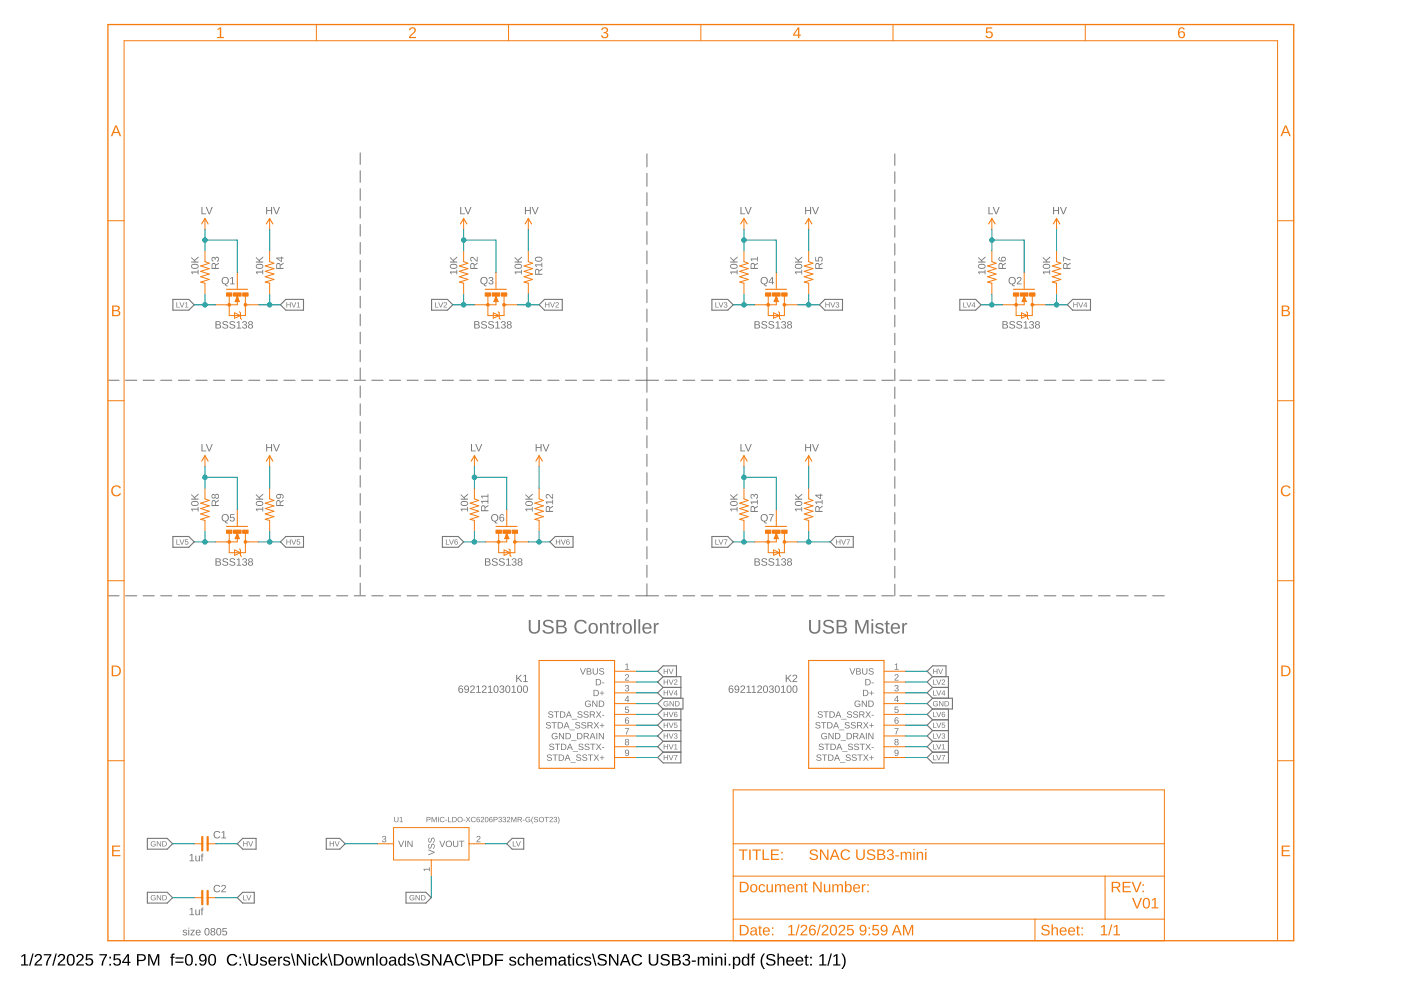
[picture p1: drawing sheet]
<svg xmlns="http://www.w3.org/2000/svg" width="297mm" height="210mm" viewBox="0 0 297 210" stroke-linecap="round" stroke-linejoin="round" font-family="sans-serif">
<path d="M4.5 202.7l.6-.4h.3v2.2h.6v.2h-1.5v-.2h.6v-1.9l-.6 .4zM6.9 202.2h.2l-.7 2.6h-.2zM7.6 202.4a.79 .79 0 0 1 1.2 .2 .79 .79 0 0 1-.4 1.1l-.7 .8h1.2v.2h-1.6l.1-.4 .5-.6a.72 .72 0 0 0 .4-1.2l-.5 .1-.2 .3h-.3zM9.3 202.3h1.6l-.7 1.6-.1 .8h-.4a3.8 3.8 0 0 1 .9-2.1h-1.3zM11.8 202.2h.3l-.7 2.6h-.3zM12.5 202.4a.79 .79 0 0 1 1.2 .2 .79 .79 0 0 1-.4 1.1l-.7 .8h1.2v.2h-1.6l.1-.4 .6-.6a.72 .72 0 0 0 .3-1.2l-.5 .1-.1 .3h-.4zM14.5 202.4a.91 .91 0 0 1 1.1 .1 .91 .91 0 0 1 .2 1 .89 .89 0 0 1-.3 1.1 .89 .89 0 0 1-1.1-.2l-.2-.5v-.8zM14.7 202.6a1.65 1.65 0 0 0 .1 1.9h.2a1.12 1.12 0 0 0 .5-1.6l-.3-.4zM16.4 202.4a.79 .79 0 0 1 1.3 .2 .79 .79 0 0 1-.5 1.1l-.7 .8h1.3v.2h-1.6l.1-.4 .5-.6a.72 .72 0 0 0 .4-1.2l-.6 .1-.1 .3h-.3zM18.2 202.3h1.4v.3h-1.1v.7a.83 .83 0 0 1 1.1 .2 .83 .83 0 0 1-.1 1.1 .83 .83 0 0 1-1.1 0l-.3-.4 .3-.1a.55 .55 0 0 0 .8 .3 .55 .55 0 0 0 .1-.9 .55 .55 0 0 0-.8 .1h-.3zM21.1 202.3h1.6l-.7 1.6-.1 .8h-.4a3.8 3.8 0 0 1 .9-2.1h-1.3zM23.2 202.9h.3v.3h-.3zM23.2 204.4h.3v.3h-.3zM24.1 202.3h1.4v.3h-1.1v.7a.83 .83 0 0 1 1.1 .2 .83 .83 0 0 1-.1 1.1 .83 .83 0 0 1-1.1 0l-.3-.4 .3-.1a.55 .55 0 0 0 .8 .3 .55 .55 0 0 0 .1-.9 .55 .55 0 0 0-.8 .1h-.3zM27 202.3h.3v1.6h.4v.3h-.4v.5h-.3v-.5h-1.1v-.3zM27 202.6l-.8 1.3h.8zM29 202.3a2.12 2.12 0 0 1 1.7 .2 .76 .76 0 0 1 .2 .8 .76 .76 0 0 1-.8 .5h-.7v.9h-.4zM29.4 202.6v.9h1a.49 .49 0 0 0-.1-.9zM31.4 202.3h.4l.8 2.1 .7-2.1h.5v2.4h-.3v-2.1l-.8 2.1h-.2l-.8-2.1v2.1h-.3zM36.4 202.3l.6-.1v.2l-.3 .2-.1 .3h.4v.2h-.4v1.6h-.3v-1.6h-.2v-.2h.2zM37.2 203h1.7v.2h-1.7zM37.2 203.9h1.7v.2h-1.7zM39.6 202.4a.91 .91 0 0 1 1 .1 .91 .91 0 0 1 .3 1 .89 .89 0 0 1-.3 1.1 .89 .89 0 0 1-1.2-.2l-.2-.5v-.8zM39.7 202.6a1.65 1.65 0 0 0 .2 1.9h.2a1.12 1.12 0 0 0 .4-1.6l-.3-.4zM41.4 204.3h.3v.4h-.3zM42.4 202.5a.89 .89 0 0 1 1.1-.1 .89 .89 0 0 1 .3 1.1 .94 .94 0 0 1-.3 1 .94 .94 0 0 1-1.1 0l-.2-.2 .3-.1a.52 .52 0 0 0 .7 .3 .52 .52 0 0 0 .3-.7v-.2a.78 .78 0 0 1-1.2 .1 .78 .78 0 0 1 .1-1.2zM42.4 203.1a.55 .55 0 0 0 1.1 0 .55 .55 0 0 0-1.1 0zM44.5 202.4a.91 .91 0 0 1 1.1 .1 .91 .91 0 0 1 .2 1 .89 .89 0 0 1-.3 1.1 .89 .89 0 0 1-1.2-.2l-.2-.5v-.8zM44.7 202.6a1.65 1.65 0 0 0 .1 1.9h.2a1.12 1.12 0 0 0 .4-1.6l-.3-.4zM48.4 202.6a1.21 1.21 0 0 1 1.9 .3l-.3 .1a.9 .9 0 0 0-1.3-.3 .9 .9 0 0 0-.2 1.3 .84 .84 0 0 0 .8 .5 .84 .84 0 0 0 .8-.5l.2 .1a1.25 1.25 0 0 1-1.8 .4 1.25 1.25 0 0 1-.1-1.9zM50.8 202.9h.3v.3h-.3zM50.8 204.4h.3v.3h-.3zM51.4 202.2h.3l.7 2.6h-.2zM52.7 202.3h.3v1.5a.68 .68 0 0 0 .7 .7 .68 .68 0 0 0 .7-.7v-1.5h.3v1.5a1.01 1.01 0 0 1-1 1 1.01 1.01 0 0 1-1-1zM55.3 203a.85 .85 0 0 1 1.3 .3h-.3a.39 .39 0 0 0-.5-.3 .39 .39 0 0 0-.2 .5l.1 .1a.67 .67 0 0 1 .7 .2 .67 .67 0 0 1 .1 .7 .91 .91 0 0 1-1.4-.2l.3-.1a.45 .45 0 0 0 .5 .4 .45 .45 0 0 0 .3-.5l-.1-.1a.82 .82 0 0 1-.9-.8zM57.1 203.1a.85 .85 0 0 1 1-.2 .85 .85 0 0 1 .5 1h-1.4a.54 .54 0 0 0 .4 .6 .54 .54 0 0 0 .6-.3l.3 .1a.92 .92 0 0 1-1.3 .3 .92 .92 0 0 1-.2-1.3zM57.4 203.2l-.2 .4h1l-.3-.5zM59 202.9h.2l.1 .3 .1-.3 .4-.1v.3h-.3l-.2 .3v1.3h-.3zM60.2 203a.85 .85 0 0 1 1.3 .3h-.3a.39 .39 0 0 0-.5-.3 .39 .39 0 0 0-.2 .5l.2 .1a.67 .67 0 0 1 .6 .2 .67 .67 0 0 1 .1 .7 .91 .91 0 0 1-1.4-.2l.3-.1a.45 .45 0 0 0 .5 .4 .45 .45 0 0 0 .4-.5l-.1-.1a.82 .82 0 0 1-1-.8zM61.7 202.2h.2l.7 2.6h-.2zM62.9 202.3h.4l1.3 2.1v-2.1h.3v2.4h-.4l-1.3-2v2h-.3zM65.4 202.2h.3v.3h-.3zM65.4 202.9h.3v1.8h-.3zM66.3 203.1a.76 .76 0 0 1 1.3 .3h-.3a.48 .48 0 0 0-.6-.3 .48 .48 0 0 0-.2 .7 .48 .48 0 0 0 .2 .7 .48 .48 0 0 0 .6-.4l.4 .1a.79 .79 0 0 1-1 .5 .79 .79 0 0 1-.6-.9zM68 202.2h.3v1.6l.8-.9h.4l-.8 .8 .8 1h-.3l-.7-.8-.2 .2v.6h-.3zM69.5 202.2h.3l.7 2.6h-.3zM70.8 202.3h.8a1.22 1.22 0 0 1 1.3 1.2 1.22 1.22 0 0 1-1.2 1.2h-.9zM71.1 202.6v1.9h.6a1 1 0 0 0 .8-1.3 1 1 0 0 0-1.4-.6zM73.4 203.1a.94 .94 0 0 1 1.5 .5 .94 .94 0 0 1-1.1 1.1l-.4-.2-.2-.4zM73.7 203.1a.86 .86 0 0 0 .3 1.4 .79 .79 0 0 0 .5-.7 .79 .79 0 0 0-.5-.7zM75 202.9h.3l.4 1.6 .4-1.6h.4l.4 1.6 .4-1.6h.3l-.6 1.8h-.3l-.4-1.6-.4 1.6h-.4zM77.8 202.9h.3v.3a.63 .63 0 0 1 .7-.4 .63 .63 0 0 1 .5 .7v1.2h-.3v-1.2a.45 .45 0 0 0-.5-.5 .45 .45 0 0 0-.4 .6v1.1h-.3zM79.8 202.2h.3v2.5h-.3zM80.7 203.1a.94 .94 0 0 1 1.5 .5 .94 .94 0 0 1-1.2 1.1l-.3-.2-.2-.4zM81 203.1a.86 .86 0 0 0 .3 1.4 .79 .79 0 0 0 .5-.7 .79 .79 0 0 0-.5-.7zM82.7 202.9a.74 .74 0 0 1 .8-.1 .74 .74 0 0 1 .5 .7v.9l.3 .1v.2h-.4l-.2-.3a.63 .63 0 0 1-.8 .4 .63 .63 0 0 1-.4-.8 .63 .63 0 0 1 .7-.4h.5a.42 .42 0 0 0-.3-.5 .42 .42 0 0 0-.6 .3l-.3-.1zM82.9 203.9a.41 .41 0 0 0 .1 .7 .41 .41 0 0 0 .6-.4l.1-.4zM84.6 203.1l.5-.3 .6 .3v-.9h.3v2.5h-.3v-.3a.71 .71 0 0 1-.9 .3 .71 .71 0 0 1-.4-.9zM84.8 203.2a.91 .91 0 0 0 .4 1.3 .79 .79 0 0 0 .5-.7 .79 .79 0 0 0-.5-.7zM86.6 203a.85 .85 0 0 1 1.2 .3h-.3a.39 .39 0 0 0-.4-.3 .39 .39 0 0 0-.3 .5l.2 .1a.67 .67 0 0 1 .7 .2 .67 .67 0 0 1 .1 .7 .91 .91 0 0 1-1.5-.2l.3-.1a.45 .45 0 0 0 .5 .4 .45 .45 0 0 0 .4-.5l-.1-.1a.82 .82 0 0 1-1-.8zM88 202.2h.3l.7 2.6h-.3zM89.3 202.6a1.11 1.11 0 0 1 1.8 .2l-.3 .1a.63 .63 0 0 0-.7-.4 .63 .63 0 0 0-.5 .5l.6 .3a.75 .75 0 0 1 1 .8 .75 .75 0 0 1-1 .7 .89 .89 0 0 1-1.1-.7h.3a.73 .73 0 0 0 .8 .4 .73 .73 0 0 0 .6-.5l-.7-.4a.72 .72 0 0 1-.8-1zM91.6 202.3h.4l1.3 2.1v-2.1h.3v2.4h-.4l-1.3-2v2h-.3zM94.9 202.3h.4l.9 2.4h-.3l-.3-.7h-1.1l-.3 .7h-.3zM95.1 202.5l-.5 1.3h.9zM96.7 202.6a1.21 1.21 0 0 1 1.9 .3l-.3 .1a.9 .9 0 0 0-1.3-.3 .9 .9 0 0 0-.1 1.3 .84 .84 0 0 0 .7 .5 .84 .84 0 0 0 .8-.5l.3 .1a1.25 1.25 0 0 1-1.9 .4 1.25 1.25 0 0 1-.1-1.9zM98.8 202.2h.3l.7 2.6h-.3zM100.1 202.3a2.12 2.12 0 0 1 1.6 .2 .76 .76 0 0 1 .2 .8 .76 .76 0 0 1-.8 .5h-.7v.9h-.3zM100.4 202.6v.9h1a.49 .49 0 0 0 0-.9zM102.4 202.3h.8a1.22 1.22 0 0 1 1.3 1.2 1.22 1.22 0 0 1-1.2 1.2h-.9zM102.7 202.6v1.9h.6a1 1 0 0 0 .9-1.3 1 1 0 0 0-1.5-.6zM105 202.3h1.7v.3h-1.4v.9h1.4v.2h-1.4v1h-.3zM108.2 203a.85 .85 0 0 1 1.2 .3h-.3a.39 .39 0 0 0-.4-.3 .39 .39 0 0 0-.3 .5l.2 .1a.67 .67 0 0 1 .7 .2 .67 .67 0 0 1 .1 .7 .91 .91 0 0 1-1.5-.2l.3-.1a.45 .45 0 0 0 .5 .4 .45 .45 0 0 0 .4-.5l-.1-.1a.82 .82 0 0 1-1-.8zM109.9 203.1a.76 .76 0 0 1 1.4 .3h-.4a.48 .48 0 0 0-.6-.3 .48 .48 0 0 0-.2 .7 .48 .48 0 0 0 .2 .7 .48 .48 0 0 0 .6-.4l.4 .1a.79 .79 0 0 1-1 .5 .79 .79 0 0 1-.6-.9zM111.6 202.2h.3v1a.63 .63 0 0 1 .7-.4 .63 .63 0 0 1 .5 .7v1.2h-.3v-1.2a.45 .45 0 0 0-.5-.5 .45 .45 0 0 0-.4 .6v1.1h-.3zM113.7 203.1a.85 .85 0 0 1 1-.2 .85 .85 0 0 1 .4 1h-1.3a.54 .54 0 0 0 .3 .6 .54 .54 0 0 0 .7-.3l.3 .1a.92 .92 0 0 1-1.3 .3 .92 .92 0 0 1-.2-1.3zM113.9 203.2l-.1 .4h1l-.3-.5zM115.5 202.9h.3v.3a.58 .58 0 0 1 .6-.4 .58 .58 0 0 1 .5 .4 .58 .58 0 0 1 .7-.4 .58 .58 0 0 1 .4 .7v1.2h-.3v-1.4a.41 .41 0 0 0-.6-.2 .41 .41 0 0 0-.2 .5v1.1h-.3v-1.4a.41 .41 0 0 0-.5-.2 .41 .41 0 0 0-.3 .5v1.1h-.3zM118.7 202.9a.74 .74 0 0 1 .8-.1 .74 .74 0 0 1 .4 .7v.9l.3 .1v.2h-.4l-.2-.3a.63 .63 0 0 1-.8 .4 .63 .63 0 0 1-.4-.8 .63 .63 0 0 1 .8-.4h.4a.42 .42 0 0 0-.3-.5 .42 .42 0 0 0-.5 .3l-.3-.1zM118.8 203.9a.41 .41 0 0 0 .1 .7 .41 .41 0 0 0 .6-.4l.1-.4zM120.6 202.4h.2v.5h.3v.2h-.3v1.2l.1 .2h.3v.2h-.6l-.1-.1v-1.5h-.3v-.2h.3zM121.4 202.2h.3v.3h-.3zM121.4 202.9h.3v1.8h-.3zM122.3 203.1a.76 .76 0 0 1 1.3 .3h-.3a.48 .48 0 0 0-.6-.3 .48 .48 0 0 0-.3 .7 .48 .48 0 0 0 .3 .7 .48 .48 0 0 0 .6-.4l.3 .1a.79 .79 0 0 1-.9 .5 .79 .79 0 0 1-.6-.9zM124.1 203a.85 .85 0 0 1 1.2 .3h-.2a.39 .39 0 0 0-.5-.3 .39 .39 0 0 0-.3 .5l.2 .1a.67 .67 0 0 1 .7 .2 .67 .67 0 0 1 .1 .7 .91 .91 0 0 1-1.5-.2l.3-.1a.45 .45 0 0 0 .5 .4 .45 .45 0 0 0 .4-.5l-.1-.1a.82 .82 0 0 1-1-.8zM125.5 202.2h.3l.7 2.6h-.3zM126.9 202.6a1.11 1.11 0 0 1 1.7 .2l-.3 .1a.63 .63 0 0 0-.7-.4 .63 .63 0 0 0-.5 .5l.7 .3a.75 .75 0 0 1 .9 .8 .75 .75 0 0 1-1 .7 .89 .89 0 0 1-1.1-.7h.4a.73 .73 0 0 0 .7 .4 .73 .73 0 0 0 .6-.5l-.7-.4a.72 .72 0 0 1-.7-1zM129.1 202.3h.4l1.3 2.1v-2.1h.3v2.4h-.4l-1.3-2v2h-.3zM132.4 202.3h.4l.9 2.4h-.3l-.3-.7h-1.1l-.3 .7h-.3zM132.6 202.5l-.5 1.3h.9zM134.2 202.6a1.21 1.21 0 0 1 1.9 .3l-.3 .1a.9 .9 0 0 0-1.3-.3 .9 .9 0 0 0-.1 1.3 .84 .84 0 0 0 .7 .5 .84 .84 0 0 0 .8-.5l.3 .1a1.25 1.25 0 0 1-1.9 .4 1.25 1.25 0 0 1-.1-1.9zM137.6 202.3h.3v1.5a.68 .68 0 0 0 .7 .7 .68 .68 0 0 0 .6-.7v-1.5h.4v1.5a1.01 1.01 0 0 1-1 1 1.01 1.01 0 0 1-1-1zM140.2 202.6a1.11 1.11 0 0 1 1.8 .2l-.4 .1a.63 .63 0 0 0-.6-.4 .63 .63 0 0 0-.6 .5l.7 .3a.75 .75 0 0 1 .9 .8 .75 .75 0 0 1-1 .7 .89 .89 0 0 1-1-.7h.3a.73 .73 0 0 0 .7 .4 .73 .73 0 0 0 .7-.5l-.7-.4a.72 .72 0 0 1-.8-1zM142.5 202.3a1.58 1.58 0 0 1 1.7 .3v.5l-.4 .3a.66 .66 0 0 1 .6 .8 .66 .66 0 0 1-.9 .5h-1zM142.8 202.6v.7h.6a.42 .42 0 0 0 .4-.1 .42 .42 0 0 0 .1-.4l-.3-.2zM142.8 203.6v.9l1.1-.2a.43 .43 0 0 0-.1-.7zM145 202.4a.71 .71 0 0 1 1 0 .71 .71 0 0 1 0 1l-.2 .1a.69 .69 0 0 1 .5 .9 .69 .69 0 0 1-1 .3l-.6-.4v-.2h.3a.49 .49 0 0 0 .7 .4 .49 .49 0 0 0 .2-.8l-.6-.1v-.2a.47 .47 0 0 0 .6-.3 .47 .47 0 0 0-.3-.6 .47 .47 0 0 0-.6 .4h-.3zM146.7 203.6h.8v.3h-.8zM147.9 202.9h.3v.3a.58 .58 0 0 1 .6-.4 .58 .58 0 0 1 .5 .4 .58 .58 0 0 1 .7-.4 .58 .58 0 0 1 .4 .7v1.2h-.3v-1.4a.41 .41 0 0 0-.6-.2 .41 .41 0 0 0-.2 .5v1.1h-.3v-1.4a.41 .41 0 0 0-.5-.2 .41 .41 0 0 0-.3 .5v1.1h-.3zM150.9 202.2h.3v.3h-.3zM150.9 202.9h.3v1.8h-.3zM151.7 202.9h.3v.3a.63 .63 0 0 1 .7-.4 .63 .63 0 0 1 .5 .7v1.2h-.4v-1.2a.45 .45 0 0 0-.5-.5 .45 .45 0 0 0-.3 .6v1.1h-.3zM153.6 202.2h.3v.3h-.3zM153.6 202.9h.3v1.8h-.3zM154.5 204.3h.3v.4h-.3zM155.4 202.9h.3v.3a.71 .71 0 0 1 .9-.3 .71 .71 0 0 1 .4 .9 .76 .76 0 0 1-1 .9l-.3-.3v1.1h-.3zM155.9 203.1a.84 .84 0 0 0 .3 1.4 .83 .83 0 0 0 0-1.4zM157.4 203.1l.6-.3 .5 .3v-.9h.3l.1 2.5h-.3l-.1-.3a.71 .71 0 0 1-.9 .3 .71 .71 0 0 1-.3-.9zM157.7 203.2a.91 .91 0 0 0 .3 1.3 .79 .79 0 0 0 .5-.7 .79 .79 0 0 0-.5-.7zM159.5 202.3l.6-.1v.2l-.4 .2v.3h.4v.2h-.4v1.6h-.3v-1.6h-.3v-.2h.3zM161.9 202.2h.3a2.48 2.48 0 0 0 0 3.3 1.06 1.06 0 0 1-.9-1.1 2.47 2.47 0 0 1 .6-2.2zM162.6 202.6a1.11 1.11 0 0 1 1.8 .2l-.4 .1a.63 .63 0 0 0-.6-.4 .63 .63 0 0 0-.6 .5l.7 .3a.75 .75 0 0 1 .9 .8 .75 .75 0 0 1-1 .7 .89 .89 0 0 1-1-.7h.3a.73 .73 0 0 0 .7 .4 .73 .73 0 0 0 .7-.5l-.7-.4a.72 .72 0 0 1-.8-1zM164.8 202.2h.3v1a.63 .63 0 0 1 .7-.4 .63 .63 0 0 1 .5 .7v1.2h-.3v-1.2a.45 .45 0 0 0-.5-.5 .45 .45 0 0 0-.4 .6v1.1h-.3zM166.9 203.1a.85 .85 0 0 1 1-.2 .85 .85 0 0 1 .5 1h-1.4a.54 .54 0 0 0 .4 .6 .54 .54 0 0 0 .6-.3l.3 .1a.92 .92 0 0 1-1.3 .3 .92 .92 0 0 1-.2-1.3zM167.2 203.2l-.2 .4h1l-.3-.5zM168.9 203.1a.85 .85 0 0 1 1-.2 .85 .85 0 0 1 .4 1h-1.3a.54 .54 0 0 0 .3 .6 .54 .54 0 0 0 .7-.3l.3 .1a.92 .92 0 0 1-1.3 .3 .92 .92 0 0 1-.2-1.3zM169.1 203.2l-.1 .4h1l-.3-.5zM170.9 202.4h.2v.5h.3v.2h-.3v1.2l.1 .2h.2v.2h-.5l-.1-.1v-1.5h-.3v-.2h.3zM171.8 202.9h.3v.3h-.3zM171.8 204.4h.3v.3h-.3zM173.8 202.7l.5-.4h.3v2.2h.6v.2h-1.5v-.2h.6v-1.9l-.5 .4zM176.1 202.2h.3l-.7 2.6h-.3zM176.7 202.7l.6-.4h.3v2.2h.6v.2h-1.6v-.2h.7v-1.9l-.6 .4zM178.4 202.2a1.06 1.06 0 0 1 .8 1 2.47 2.47 0 0 1-.5 2.3h-.3a2.48 2.48 0 0 0 0-3.3z" fill="#000"/>
<g fill="none" stroke="#757575" stroke-width=".21">
<path d="M76.4 32.4v2.5M76.4 36.2v2.5M189.7 32.6v2.5M189.7 36.4v2.5M76.4 40v2.5M76.4 43.8v2.4M76.4 47.6v2.5M76.4 51.4v2.5M76.4 55.2v2.5M76.4 59v2.5M189.7 40.2v2.5M189.7 44v2.5"/>
<path d="M189.7 47.8v2.5M189.7 51.6v2.5M189.7 55.4v2.5M189.7 59.2v2.5M76.4 62.8v2.5M76.4 66.6v2.5M76.4 70.4v2.5M76.4 74.2v2.5M76.4 78v2.5M189.7 63v2.5M189.7 66.8v2.5M189.7 70.7v2.4"/>
<path d="M189.7 74.4v2.5M189.7 78.3v2.4M76.4 81.8v2.5M76.4 85.6v2.5M76.4 89.4v2.5M76.4 93.2v2.5M76.4 97v2.5M189.7 82.1v2.4M189.7 85.9v2.4M189.7 89.7v2.4M189.7 93.5v2.4M189.7 97.3v2.4"/>
<path d="M76.4 100.8v2.5M76.4 104.6v2.5M76.4 108.4v2.5M76.4 112.2v2.5M76.4 116v2.5M76.4 119.8v2.5M189.7 101.1v2.4M189.7 104.9v2.4M189.7 108.7v2.4M189.7 112.5v2.4M189.7 116.3v2.4M76.4 123.7v2.4"/>
<path d="M189.7 120.1v2.4M189.7 123.9v2.4"/>
</g>
<g fill="#757575">
<path d="M212.5 68.1l1.1 .2v.3l-.3 .2a.42 .42 0 0 1 .4 .5 .42 .42 0 0 1-.5 .4h-.7zM212.7 68.3v.5l.7-.2-.1-.3zM212.7 68.9v.6l.8-.2-.2-.3zM214.2 68.2l.6-.1 .4 .3-.2 .1a.36 .36 0 0 0-.4-.3 .36 .36 0 0 0-.3 .4 .74 .74 0 0 1 .9 .8l-.4 .3a.68 .68 0 0 1-.8-.4l.2-.1a.41 .41 0 0 0 .4 .4 .41 .41 0 0 0 .4-.5l-.6-.2a.4 .4 0 0 1-.4-.3 .4 .4 0 0 1 .2-.4zM215.7 68.2l.6-.1 .4 .3-.2 .1a.36 .36 0 0 0-.4-.3 .36 .36 0 0 0-.3 .4 .74 .74 0 0 1 .9 .8l-.4 .3a.68 .68 0 0 1-.9-.4l.3-.1a.41 .41 0 0 0 .4 .4 .41 .41 0 0 0 .4-.5l-.6-.2a.4 .4 0 0 1-.4-.3 .4 .4 0 0 1 .2-.4zM217.1 68.4l.5-.3v1.4h.4v.2h-1v-.2h.4v-1.2l-.3 .2zM218.4 68.2a.45 .45 0 0 1 .7 0 .45 .45 0 0 1-.2 .7 .41 .41 0 0 1 .3 .5 .41 .41 0 0 1-.5 .3l-.5-.3v-.1l.2-.1a.31 .31 0 0 0 .4 .3 .31 .31 0 0 0 .1-.5h-.4v-.2a.3 .3 0 0 0 .5-.2 .3 .3 0 0 0-.2-.4 .3 .3 0 0 0-.4 .3h-.2zM219.6 68.2a.45 .45 0 0 1 .7-.1 .45 .45 0 0 1-.1 .7 .44 .44 0 0 1 .1 .7 .44 .44 0 0 1-.7 0 .44 .44 0 0 1 .1-.7l-.2-.2zM219.7 68.5a.29 .29 0 0 0 .5 0 .29 .29 0 0 0-.5 0zM219.6 69.2a.35 .35 0 0 0 .7 0 .35 .35 0 0 0-.7 0z"/>
<path d="M207.4 57.6h1.4v-.4h.1v1h-.1v-.4h-1.2l.2 .3h-.2zM207.5 56.2a.92 .92 0 0 1 1.5 .3 .86 .86 0 0 1-.8 .5 .86 .86 0 0 1-.8-.5zM207.6 56.3a.59 .59 0 0 0 .3 .5 .59 .59 0 0 0 .6 0 .37 .37 0 0 0 .2-.6 .37 .37 0 0 0-.5-.1zM207.4 54.5l.7 .6 .8-.7v.2l-.7 .6 .1 .3h.6v.2h-1.5v-.2h.8l-.8-.8z"/>
<path d="M221.1 57.6h1.4v-.4h.1v1h-.1v-.4h-1.2l.2 .3h-.1zM221.2 56.2a.92 .92 0 0 1 1.5 .3 .86 .86 0 0 1-.8 .5 .86 .86 0 0 1-.8-.5zM221.3 56.3a.59 .59 0 0 0 .3 .5 .59 .59 0 0 0 .6 0 .37 .37 0 0 0 .2-.6 .37 .37 0 0 0-.5-.1zM221.1 54.5l.7 .6 .8-.7v.2l-.7 .6 .2 .3h.5v.2h-1.5v-.2h.8l-.8-.8z"/>
<path d="M209.6 43.9h.2v1.4h.8v.1h-1zM210.5 43.9h.2l.5 1.3 .5-1.3h.2l-.6 1.5h-.2z"/>
<path d="M223.3 43.9h.2v.6h.8v-.6h.2v1.5h-.2v-.7h-.8v.7h-.2zM224.7 43.9h.2l.6 1.3 .5-1.3h.2l-.6 1.5h-.2z"/>
<path d="M45.7 68.1l1 .2 .1 .3-.3 .2a.42 .42 0 0 1 .4 .5 .42 .42 0 0 1-.6 .4h-.6zM45.9 68.3v.5l.7-.2-.1-.3zM45.9 68.9v.6l.8-.2-.2-.3zM47.3 68.2l.7-.1 .4 .3-.2 .1a.36 .36 0 0 0-.5-.3 .36 .36 0 0 0-.2 .4 .74 .74 0 0 1 .9 .8l-.5 .3a.68 .68 0 0 1-.8-.4l.2-.1a.41 .41 0 0 0 .5 .4 .41 .41 0 0 0 .3-.5l-.5-.2a.4 .4 0 0 1-.4-.3 .4 .4 0 0 1 .1-.4zM48.8 68.2l.7-.1 .4 .3-.2 .1a.36 .36 0 0 0-.5-.3 .36 .36 0 0 0-.2 .4 .74 .74 0 0 1 .9 .8l-.5 .3a.68 .68 0 0 1-.8-.4l.2-.1a.41 .41 0 0 0 .5 .4 .41 .41 0 0 0 .3-.5l-.5-.2a.4 .4 0 0 1-.4-.3 .4 .4 0 0 1 .1-.4zM50.2 68.4l.6-.3v1.4h.3v.2h-.9v-.2h.4v-1.2l-.4 .2zM51.5 68.2a.45 .45 0 0 1 .7 0 .45 .45 0 0 1-.2 .7 .41 .41 0 0 1 .4 .5 .41 .41 0 0 1-.5 .3l-.5-.3-.1-.1 .2-.1a.31 .31 0 0 0 .5 .3 .31 .31 0 0 0 .1-.5h-.4v-.2a.3 .3 0 0 0 .4-.2 .3 .3 0 0 0-.2-.4 .3 .3 0 0 0-.3 .3h-.2zM52.8 68.2a.45 .45 0 0 1 .7-.1 .45 .45 0 0 1-.2 .7 .44 .44 0 0 1 .2 .7 .44 .44 0 0 1-.7 0 .44 .44 0 0 1 .1-.7l-.3-.2zM52.8 68.5a.3 .3 0 0 0 .6 0 .3 .3 0 0 0-.6 0zM52.8 69.2a.32 .32 0 0 0 .6 0 .32 .32 0 0 0-.6 0z"/>
<path d="M40.5 57.6h1.4v-.4h.2v1h-.2v-.4h-1.2l.3 .3h-.2zM40.6 56.2a.92 .92 0 0 1 1.5 .3 .86 .86 0 0 1-.8 .5 .86 .86 0 0 1-.8-.5zM40.7 56.3a.59 .59 0 0 0 .4 .5 .59 .59 0 0 0 .6 0 .37 .37 0 0 0 .2-.6 .37 .37 0 0 0-.6-.1zM40.5 54.5l.7 .6 .9-.7v.2l-.8 .6 .2 .3h.6v.2h-1.6v-.2h.8l-.8-.8z"/>
<path d="M54.3 57.6h1.3v-.4h.2v1h-.2v-.4h-1.2l.3 .3h-.2zM54.3 56.2a.92 .92 0 0 1 1.5 .3 .86 .86 0 0 1-.8 .5 .86 .86 0 0 1-.8-.5zM54.4 56.3a.59 .59 0 0 0 .4 .5 .59 .59 0 0 0 .6 0 .37 .37 0 0 0 .2-.6 .37 .37 0 0 0-.6-.1zM54.3 54.5l.6 .6 .9-.7v.2l-.7 .6 .1 .3h.6v.2h-1.5v-.2h.7l-.7-.8z"/>
<path d="M42.7 43.9h.2v1.4h.8v.1h-1zM43.6 43.9h.2l.6 1.3 .5-1.3h.2l-.6 1.5h-.2z"/>
<path d="M56.4 43.9h.2v.6h.9v-.6h.2v1.5h-.2v-.7h-.9v.7h-.2zM57.9 43.9h.2l.5 1.3 .5-1.3h.3l-.7 1.5h-.2z"/>
<path d="M100.5 68.1l1.1 .2v.3l-.2 .2a.42 .42 0 0 1 .3 .5 .42 .42 0 0 1-.5 .4h-.7zM100.8 68.3v.5l.6-.2v-.3zM100.8 68.9v.6l.7-.2-.1-.3zM102.2 68.2l.6-.1 .4 .3-.2 .1a.36 .36 0 0 0-.4-.3 .36 .36 0 0 0-.3 .4 .74 .74 0 0 1 .9 .8l-.4 .3a.68 .68 0 0 1-.8-.4l.2-.1a.41 .41 0 0 0 .4 .4 .41 .41 0 0 0 .4-.5l-.6-.2a.4 .4 0 0 1-.3-.3 .4 .4 0 0 1 .1-.4zM103.7 68.2l.6-.1 .4 .3-.2 .1a.36 .36 0 0 0-.4-.3 .36 .36 0 0 0-.3 .4 .74 .74 0 0 1 .9 .8l-.4 .3a.68 .68 0 0 1-.8-.4l.2-.1a.41 .41 0 0 0 .4 .4 .41 .41 0 0 0 .4-.5l-.6-.2a.4 .4 0 0 1-.3-.3 .4 .4 0 0 1 .1-.4zM105.1 68.4l.5-.3v1.4h.4v.2h-1v-.2h.4v-1.2l-.3 .2zM106.4 68.2a.45 .45 0 0 1 .7 0 .45 .45 0 0 1-.2 .7 .41 .41 0 0 1 .3 .5 .41 .41 0 0 1-.5 .3l-.5-.3v-.1l.2-.1a.31 .31 0 0 0 .4 .3 .31 .31 0 0 0 .1-.5h-.3v-.2a.3 .3 0 0 0 .4-.2 .3 .3 0 0 0-.2-.4 .3 .3 0 0 0-.4 .3h-.2zM107.6 68.2a.45 .45 0 0 1 .7-.1 .45 .45 0 0 1-.1 .7 .44 .44 0 0 1 .1 .7 .44 .44 0 0 1-.7 0 .44 .44 0 0 1 .2-.7l-.3-.2zM107.7 68.5a.3 .3 0 0 0 .6 0 .3 .3 0 0 0-.6 0zM107.6 69.2a.35 .35 0 0 0 .7 0 .35 .35 0 0 0-.7 0z"/>
<path d="M95.4 57.6h1.4v-.4h.1v1h-.1v-.4h-1.2l.2 .3h-.2zM95.5 56.2a.92 .92 0 0 1 1.5 .3 .86 .86 0 0 1-.8 .5 .86 .86 0 0 1-.8-.5zM95.6 56.3a.59 .59 0 0 0 .3 .5 .59 .59 0 0 0 .6 0 .37 .37 0 0 0 .2-.6 .37 .37 0 0 0-.5-.1zM95.4 54.5l.7 .6 .8-.7v.2l-.7 .6 .2 .3h.5v.2h-1.5v-.2h.8l-.8-.8z"/>
<path d="M109.1 57.6h1.4v-.4h.2v1h-.2v-.4h-1.2l.2 .3h-.1zM109.2 56.2a.92 .92 0 0 1 1.5 .3 .86 .86 0 0 1-.8 .5 .86 .86 0 0 1-.8-.5zM109.3 56.3a.59 .59 0 0 0 .3 .5 .59 .59 0 0 0 .6 0 .37 .37 0 0 0 .2-.6 .37 .37 0 0 0-.5-.1zM109.1 54.5l.7 .6 .9-.7v.2l-.8 .6 .2 .3h.6v.2h-1.6v-.2h.8l-.8-.8z"/>
<path d="M97.6 43.9h.2v1.4h.8v.1h-1zM98.5 43.9h.2l.5 1.3 .5-1.3h.3l-.7 1.5h-.2z"/>
<path d="M111.3 43.9h.2v.6h.8v-.6h.2v1.5h-.2v-.7h-.8v.7h-.2zM112.7 43.9h.3l.5 1.3 .5-1.3h.2l-.6 1.5h-.2z"/>
<path d="M160 68.1l1 .2 .1 .3-.3 .2a.42 .42 0 0 1 .4 .5 .42 .42 0 0 1-.6 .4h-.6zM160.2 68.3v.5l.6-.2v-.3zM160.2 68.9v.6l.7-.2-.1-.3zM161.6 68.2l.7-.1 .3 .3-.2 .1a.36 .36 0 0 0-.4-.3 .36 .36 0 0 0-.3 .4 .74 .74 0 0 1 .9 .8l-.4 .3a.68 .68 0 0 1-.8-.4l.2-.1a.41 .41 0 0 0 .5 .4 .41 .41 0 0 0 .3-.5l-.6-.2a.4 .4 0 0 1-.3-.3 .4 .4 0 0 1 .1-.4zM163.1 68.2l.7-.1 .3 .3-.2 .1a.36 .36 0 0 0-.4-.3 .36 .36 0 0 0-.3 .4 .74 .74 0 0 1 .9 .8l-.4 .3a.68 .68 0 0 1-.8-.4l.2-.1a.41 .41 0 0 0 .5 .4 .41 .41 0 0 0 .3-.5l-.6-.2a.4 .4 0 0 1-.3-.3 .4 .4 0 0 1 .1-.4zM164.5 68.4l.5-.3v1.4h.4v.2h-1v-.2h.4v-1.2l-.3 .2zM165.8 68.2a.45 .45 0 0 1 .7 0 .45 .45 0 0 1-.2 .7 .41 .41 0 0 1 .4 .5 .41 .41 0 0 1-.6 .3l-.4-.3-.1-.1 .2-.1a.31 .31 0 0 0 .4 .3 .31 .31 0 0 0 .2-.5h-.4v-.2a.3 .3 0 0 0 .4-.2 .3 .3 0 0 0-.2-.4 .3 .3 0 0 0-.4 .3h-.2zM167 68.2a.45 .45 0 0 1 .8-.1 .45 .45 0 0 1-.2 .7 .44 .44 0 0 1 .1 .7 .44 .44 0 0 1-.7 0 .44 .44 0 0 1 .2-.7l-.3-.2zM167.1 68.5a.3 .3 0 0 0 .6 0 .3 .3 0 0 0-.6 0zM167.1 69.2a.32 .32 0 0 0 .6 0 .32 .32 0 0 0-.6 0z"/>
<path d="M154.8 57.6h1.4v-.4h.2v1h-.2v-.4h-1.2l.3 .3h-.2zM154.9 56.2a.92 .92 0 0 1 1.5 .3 .86 .86 0 0 1-.8 .5 .86 .86 0 0 1-.8-.5zM155 56.3a.59 .59 0 0 0 .3 .5 .59 .59 0 0 0 .7 0 .37 .37 0 0 0 .2-.6 .37 .37 0 0 0-.6-.1zM154.8 54.5l.7 .6 .9-.7v.2l-.8 .6 .2 .3h.6v.2h-1.6v-.2h.8l-.8-.8z"/>
<path d="M168.5 57.6h1.4v-.4h.2v1h-.2v-.4h-1.2l.3 .3h-.2zM168.6 56.2a.92 .92 0 0 1 1.5 .3 .86 .86 0 0 1-.8 .5 .86 .86 0 0 1-.8-.5zM168.7 56.3a.59 .59 0 0 0 .3 .5 .59 .59 0 0 0 .7 0 .37 .37 0 0 0 .2-.6 .37 .37 0 0 0-.6-.1zM168.5 54.5l.7 .6 .9-.7v.2l-.8 .6 .2 .3h.6v.2h-1.6v-.2h.8l-.8-.8z"/>
<path d="M157 43.9h.2v1.4h.8v.1h-1zM157.9 43.9h.2l.5 1.3 .6-1.3h.2l-.6 1.5h-.3z"/>
<path d="M170.7 43.9h.2v.6h.9v-.6h.2v1.5h-.2v-.7h-.9v.7h-.2zM172.2 43.9h.2l.5 1.3 .5-1.3h.2l-.6 1.5h-.2z"/>
<path d="M45.7 118.4l1 .2 .1 .3-.3 .2a.42 .42 0 0 1 .4 .5 .42 .42 0 0 1-.6 .3h-.6zM45.9 118.6v.4l.7-.1-.1-.3zM45.9 119.2v.6l.8-.2-.2-.4zM47.3 118.5l.7-.1 .4 .3-.2 .1a.36 .36 0 0 0-.5-.3 .36 .36 0 0 0-.2 .4 .74 .74 0 0 1 .9 .8l-.5 .2a.68 .68 0 0 1-.8-.3l.2-.1a.41 .41 0 0 0 .5 .3 .41 .41 0 0 0 .3-.5l-.5-.1a.4 .4 0 0 1-.4-.3 .4 .4 0 0 1 .1-.4zM48.8 118.5l.7-.1 .4 .3-.2 .1a.36 .36 0 0 0-.5-.3 .36 .36 0 0 0-.2 .4 .74 .74 0 0 1 .9 .8l-.5 .2a.68 .68 0 0 1-.8-.3l.2-.1a.41 .41 0 0 0 .5 .3 .41 .41 0 0 0 .3-.5l-.5-.1a.4 .4 0 0 1-.4-.3 .4 .4 0 0 1 .1-.4zM50.2 118.6l.6-.2v1.4h.3v.1h-.9v-.1h.4v-1.2l-.4 .2zM51.5 118.5a.45 .45 0 0 1 .7-.1 .45 .45 0 0 1-.2 .7 .41 .41 0 0 1 .4 .5 .41 .41 0 0 1-.5 .4l-.5-.3-.1-.2h.2a.31 .31 0 0 0 .5 .3 .31 .31 0 0 0 .1-.5l-.4-.1v-.1a.3 .3 0 0 0 .4-.2 .3 .3 0 0 0-.2-.4 .3 .3 0 0 0-.3 .3h-.2zM52.8 118.5a.45 .45 0 0 1 .7-.1 .45 .45 0 0 1-.2 .7 .44 .44 0 0 1 .2 .7 .44 .44 0 0 1-.7 0 .44 .44 0 0 1 .1-.7l-.3-.2zM52.8 118.8a.3 .3 0 0 0 .6 0 .3 .3 0 0 0-.6 0zM52.8 119.5a.32 .32 0 0 0 .6 0 .32 .32 0 0 0-.6 0z"/>
<path d="M40.5 107.9h1.4v-.4h.2v.9h-.2v-.3h-1.2l.3 .3h-.2zM40.6 106.4a.92 .92 0 0 1 1.5 .3 .86 .86 0 0 1-.8 .6 .86 .86 0 0 1-.8-.6zM40.7 106.6a.59 .59 0 0 0 .4 .5 .59 .59 0 0 0 .6-.1 .37 .37 0 0 0 .2-.5 .37 .37 0 0 0-.6-.1zM40.5 104.7l.7 .7 .9-.7v.2l-.8 .6 .2 .2h.6v.2h-1.6v-.2h.8l-.8-.7z"/>
<path d="M54.3 107.9h1.3v-.4h.2v.9h-.2v-.3h-1.2l.3 .3h-.2zM54.3 106.4a.92 .92 0 0 1 1.5 .3 .86 .86 0 0 1-.8 .6 .86 .86 0 0 1-.8-.6zM54.4 106.6a.59 .59 0 0 0 .4 .5 .59 .59 0 0 0 .6-.1 .37 .37 0 0 0 .2-.5 .37 .37 0 0 0-.6-.1zM54.3 104.7l.6 .7 .9-.7v.2l-.7 .6 .1 .2h.6v.2h-1.5v-.2h.7l-.7-.7z"/>
<path d="M42.7 94.2h.2v1.3h.8v.2h-1zM43.6 94.2h.2l.6 1.3 .5-1.3h.2l-.6 1.5h-.2z"/>
<path d="M56.4 94.2h.2v.6h.9v-.6h.2v1.5h-.2v-.7h-.9v.7h-.2zM57.9 94.2h.2l.5 1.3 .5-1.3h.3l-.7 1.5h-.2z"/>
<path d="M102.8 118.4l1.1 .2v.3l-.3 .2a.42 .42 0 0 1 .4 .5 .42 .42 0 0 1-.5 .3h-.7zM103 118.6v.4l.7-.1-.1-.3zM103 119.2v.6l.8-.2-.2-.4zM104.5 118.5l.6-.1 .4 .3-.2 .1a.36 .36 0 0 0-.4-.3 .36 .36 0 0 0-.3 .4 .74 .74 0 0 1 .9 .8l-.4 .2a.68 .68 0 0 1-.9-.3l.2-.1a.41 .41 0 0 0 .5 .3 .41 .41 0 0 0 .4-.5l-.6-.1a.4 .4 0 0 1-.4-.3 .4 .4 0 0 1 .2-.4zM106 118.5l.6-.1 .4 .3-.2 .1a.36 .36 0 0 0-.4-.3 .36 .36 0 0 0-.3 .4 .74 .74 0 0 1 .9 .8l-.4 .2a.68 .68 0 0 1-.9-.3l.2-.1a.41 .41 0 0 0 .5 .3 .41 .41 0 0 0 .3-.5l-.5-.1a.4 .4 0 0 1-.4-.3 .4 .4 0 0 1 .2-.4zM107.4 118.6l.5-.2v1.4h.4v.1h-1v-.1h.4v-1.2l-.3 .2zM108.7 118.5a.45 .45 0 0 1 .7-.1 .45 .45 0 0 1-.2 .7 .41 .41 0 0 1 .3 .5 .41 .41 0 0 1-.5 .4l-.5-.3v-.2h.2a.31 .31 0 0 0 .4 .3 .31 .31 0 0 0 .1-.5l-.4-.1v-.1a.3 .3 0 0 0 .5-.2 .3 .3 0 0 0-.2-.4 .3 .3 0 0 0-.4 .3h-.2zM109.9 118.5a.45 .45 0 0 1 .7-.1 .45 .45 0 0 1-.1 .7 .44 .44 0 0 1 .1 .7 .44 .44 0 0 1-.7 0 .44 .44 0 0 1 .1-.7l-.2-.2zM110 118.8a.29 .29 0 0 0 .5 0 .29 .29 0 0 0-.5 0zM109.9 119.5a.35 .35 0 0 0 .7 0 .35 .35 0 0 0-.7 0z"/>
<path d="M97.7 107.9h1.4v-.4h.1v.9h-.1v-.3h-1.2l.2 .3h-.2zM97.7 106.4a.92 .92 0 0 1 1.5 .3 .86 .86 0 0 1-.7 .6 .86 .86 0 0 1-.8-.6zM97.9 106.6a.59 .59 0 0 0 .3 .5 .59 .59 0 0 0 .6-.1 .37 .37 0 0 0 .2-.5 .37 .37 0 0 0-.5-.1zM97.7 104.7l.7 .7 .8-.7v.2l-.7 .6 .1 .2h.6v.2h-1.5v-.2h.8l-.8-.7z"/>
<path d="M111.4 107.9h1.4v-.4h.1v.9h-.1v-.3h-1.2l.2 .3h-.2zM111.5 106.4a.92 .92 0 0 1 1.5 .3 .86 .86 0 0 1-.8 .6 .86 .86 0 0 1-.8-.6zM111.6 106.6a.59 .59 0 0 0 .3 .5 .59 .59 0 0 0 .6-.1 .37 .37 0 0 0 .2-.5 .37 .37 0 0 0-.5-.1zM111.4 104.7l.7 .7 .8-.7v.2l-.7 .6 .1 .2h.6v.2h-1.5v-.2h.8l-.8-.7z"/>
<path d="M99.9 94.2h.2v1.3h.7v.2h-.9zM100.8 94.2h.2l.5 1.3 .5-1.3h.2l-.6 1.5h-.2z"/>
<path d="M113.6 94.2h.2v.6h.8v-.6h.2v1.5h-.2v-.7h-.8v.7h-.2zM115 94.2h.2l.6 1.3 .5-1.3h.2l-.6 1.5h-.3z"/>
<path d="M160 118.4l1 .2 .1 .3-.3 .2a.42 .42 0 0 1 .4 .5 .42 .42 0 0 1-.6 .3h-.6zM160.2 118.6v.4l.6-.1v-.3zM160.2 119.2v.6l.7-.2-.1-.4zM161.6 118.5l.7-.1 .3 .3-.2 .1a.36 .36 0 0 0-.4-.3 .36 .36 0 0 0-.3 .4 .74 .74 0 0 1 .9 .8l-.4 .2a.68 .68 0 0 1-.8-.3l.2-.1a.41 .41 0 0 0 .5 .3 .41 .41 0 0 0 .3-.5l-.6-.1a.4 .4 0 0 1-.3-.3 .4 .4 0 0 1 .1-.4zM163.1 118.5l.7-.1 .3 .3-.2 .1a.36 .36 0 0 0-.4-.3 .36 .36 0 0 0-.3 .4 .74 .74 0 0 1 .9 .8l-.4 .2a.68 .68 0 0 1-.8-.3l.2-.1a.41 .41 0 0 0 .5 .3 .41 .41 0 0 0 .3-.5l-.6-.1a.4 .4 0 0 1-.3-.3 .4 .4 0 0 1 .1-.4zM164.5 118.6l.5-.2v1.4h.4v.1h-1v-.1h.4v-1.2l-.3 .2zM165.8 118.5a.45 .45 0 0 1 .7-.1 .45 .45 0 0 1-.2 .7 .41 .41 0 0 1 .4 .5 .41 .41 0 0 1-.6 .4l-.4-.3-.1-.2h.2a.31 .31 0 0 0 .4 .3 .31 .31 0 0 0 .2-.5l-.4-.1v-.1a.3 .3 0 0 0 .4-.2 .3 .3 0 0 0-.2-.4 .3 .3 0 0 0-.4 .3h-.2zM167 118.5a.45 .45 0 0 1 .8-.1 .45 .45 0 0 1-.2 .7 .44 .44 0 0 1 .1 .7 .44 .44 0 0 1-.7 0 .44 .44 0 0 1 .2-.7l-.3-.2zM167.1 118.8a.3 .3 0 0 0 .6 0 .3 .3 0 0 0-.6 0zM167.1 119.5a.32 .32 0 0 0 .6 0 .32 .32 0 0 0-.6 0z"/>
<path d="M154.8 107.9h1.4v-.4h.2v.9h-.2v-.3h-1.2l.3 .3h-.2zM154.9 106.4a.92 .92 0 0 1 1.5 .3 .86 .86 0 0 1-.8 .6 .86 .86 0 0 1-.8-.6zM155 106.6a.59 .59 0 0 0 .3 .5 .59 .59 0 0 0 .7-.1 .37 .37 0 0 0 .2-.5 .37 .37 0 0 0-.6-.1zM154.8 104.7l.7 .7 .9-.7v.2l-.8 .6 .2 .2h.6v.2h-1.6v-.2h.8l-.8-.7z"/>
<path d="M168.5 107.9h1.4v-.4h.2v.9h-.2v-.3h-1.2l.3 .3h-.2zM168.6 106.4a.92 .92 0 0 1 1.5 .3 .86 .86 0 0 1-.8 .6 .86 .86 0 0 1-.8-.6zM168.7 106.6a.59 .59 0 0 0 .3 .5 .59 .59 0 0 0 .7-.1 .37 .37 0 0 0 .2-.5 .37 .37 0 0 0-.6-.1zM168.5 104.7l.7 .7 .9-.7v.2l-.8 .6 .2 .2h.6v.2h-1.6v-.2h.8l-.8-.7z"/>
<path d="M157 94.2h.2v1.3h.8v.2h-1zM157.9 94.2h.2l.5 1.3 .6-1.3h.2l-.6 1.5h-.3z"/>
<path d="M170.7 94.2h.2v.6h.9v-.6h.2v1.5h-.2v-.7h-.9v.7h-.2zM172.2 94.2h.2l.5 1.3 .5-1.3h.2l-.6 1.5h-.2z"/>
<path d="M97.4 145.4h.5l.3 .2-.6-.1-.2 .6a.5 .5 0 0 1 .7 .1 .5 .5 0 0 1-.2 .7 .5 .5 0 0 1-.7-.3v-.7zM97.3 146.4a.35 .35 0 0 0 .7 0 .35 .35 0 0 0-.7 0zM98.5 145.5a.63 .63 0 0 1 .9 0 .63 .63 0 0 1 0 .8 .52 .52 0 0 1-.4 .6 .52 .52 0 0 1-.6-.3l.6 .1 .2-.5a.5 .5 0 0 1-.7 0 .5 .5 0 0 1 0-.7zM98.5 145.9a.35 .35 0 0 0 .7 0 .35 .35 0 0 0-.7 0zM99.8 145.4a.53 .53 0 0 1 .8 .3 .53 .53 0 0 1-.4 .7l-.3 .3h.8v.2h-1l.1-.4 .4-.4a.32 .32 0 0 0 .2-.5 .32 .32 0 0 0-.5 .2l-.2-.1zM101 145.6l.6-.2v1.3h.3v.2h-.9v-.2h.4v-1.2l-.4 .3zM102.3 145.4a.53 .53 0 0 1 .8 .3 .53 .53 0 0 1-.4 .7l-.3 .3h.8v.2h-1l.1-.4 .4-.4a.32 .32 0 0 0 .2-.5 .32 .32 0 0 0-.5 .2l-.2-.1zM103.5 145.6l.6-.2v1.3h.3v.2h-.9v-.2h.4v-1.2l-.4 .3zM104.9 145.4a.58 .58 0 0 1 .6 .1 .58 .58 0 0 1 .2 .6 .58 .58 0 0 1-.5 .8 .58 .58 0 0 1-.6-.8zM105 145.5a.87 .87 0 0 0 .2 1.3 .77 .77 0 0 0 0-1.3zM106.1 145.4a.45 .45 0 0 1 .7 0 .45 .45 0 0 1-.2 .7 .41 .41 0 0 1 .3 .5 .41 .41 0 0 1-.5 .3l-.5-.2v-.2h.2a.31 .31 0 0 0 .4 .3 .31 .31 0 0 0 .1-.5l-.4-.1v-.2a.3 .3 0 0 0 .5-.1 .3 .3 0 0 0-.2-.4 .3 .3 0 0 0-.4 .2h-.2zM107.4 145.4a.58 .58 0 0 1 .6 .1 .58 .58 0 0 1 .2 .6 .58 .58 0 0 1-.5 .8 .58 .58 0 0 1-.6-.8zM107.5 145.5a.87 .87 0 0 0 .2 1.3 .77 .77 0 0 0 0-1.3zM108.5 145.6l.5-.2v1.3h.4v.2h-.9v-.2h.3v-1.2l-.3 .3zM109.8 145.4a.58 .58 0 0 1 .7 .1 .58 .58 0 0 1 .2 .6 .58 .58 0 0 1-.5 .8 .58 .58 0 0 1-.6-.8zM110 145.5a.87 .87 0 0 0 .2 1.3 .77 .77 0 0 0 0-1.3zM111.1 145.4a.58 .58 0 0 1 .7 .1 .58 .58 0 0 1 .1 .6 .58 .58 0 0 1-.5 .8 .58 .58 0 0 1-.5-.8zM111.2 145.5a.87 .87 0 0 0 .2 1.3 .77 .77 0 0 0 0-1.3z"/>
<path d="M154.7 145.4h.5l.3 .2-.6-.1-.2 .6a.5 .5 0 0 1 .7 .1 .5 .5 0 0 1-.2 .7 .5 .5 0 0 1-.7-.3v-.7zM154.6 146.4a.35 .35 0 0 0 .7 0 .35 .35 0 0 0-.7 0zM155.8 145.5a.63 .63 0 0 1 .9 0 .63 .63 0 0 1 0 .8 .52 .52 0 0 1-.3 .6 .52 .52 0 0 1-.7-.3l.6 .1 .3-.5a.5 .5 0 0 1-.8 0 .5 .5 0 0 1 0-.7zM155.8 145.9a.35 .35 0 0 0 .7 0 .35 .35 0 0 0-.7 0zM157.1 145.4a.53 .53 0 0 1 .8 .3 .53 .53 0 0 1-.4 .7l-.3 .3h.8v.2h-1l.1-.4 .4-.4a.32 .32 0 0 0 .2-.5 .32 .32 0 0 0-.5 .2l-.2-.1zM158.3 145.6l.6-.2v1.3h.3v.2h-.9v-.2h.4v-1.2l-.4 .3zM159.4 145.6l.5-.2v1.3h.4v.2h-.9v-.2h.3v-1.2l-.3 .3zM160.7 145.4a.53 .53 0 0 1 .8 .3 .53 .53 0 0 1-.4 .7l-.3 .3h.8v.2h-1.1l.2-.4 .4-.4a.32 .32 0 0 0 .2-.5 .32 .32 0 0 0-.5 .2l-.2-.1zM162 145.4a.58 .58 0 0 1 .7 .1 .58 .58 0 0 1 .1 .6 .58 .58 0 0 1-.5 .8 .58 .58 0 0 1-.5-.8zM162.2 145.5a.87 .87 0 0 0 .1 1.3 .77 .77 0 0 0 0-1.3zM163.2 145.4a.45 .45 0 0 1 .7 0 .45 .45 0 0 1-.2 .7 .41 .41 0 0 1 .4 .5 .41 .41 0 0 1-.5 .3l-.5-.2-.1-.2h.2a.31 .31 0 0 0 .4 .3 .31 .31 0 0 0 .2-.5l-.4-.1v-.2a.3 .3 0 0 0 .4-.1 .3 .3 0 0 0-.2-.4 .3 .3 0 0 0-.4 .2h-.2zM164.5 145.4a.58 .58 0 0 1 .7 .1 .58 .58 0 0 1 .1 .6 .58 .58 0 0 1-.5 .8 .58 .58 0 0 1-.5-.8zM164.6 145.5a.87 .87 0 0 0 .2 1.3 .77 .77 0 0 0 0-1.3zM165.6 145.6l.6-.2v1.3h.4v.2h-1v-.2h.4v-1.2l-.4 .3zM167 145.4a.58 .58 0 0 1 .7 .1 .58 .58 0 0 1 .1 .6 .58 .58 0 0 1-.5 .8 .58 .58 0 0 1-.5-.8zM167.1 145.5a.87 .87 0 0 0 .2 1.3 .77 .77 0 0 0 0-1.3zM168.2 145.4a.58 .58 0 0 1 .7 .1 .58 .58 0 0 1 .2 .6 .58 .58 0 0 1-.6 .8 .58 .58 0 0 1-.5-.8zM168.4 145.5a.87 .87 0 0 0 .1 1.3 .77 .77 0 0 0 0-1.3z"/>
<path d="M40.2 181.3l.6-.2v1.3h.4v.2h-1v-.2h.4v-1.1l-.4 .2zM41.4 181.4h.2v.8a.29 .29 0 0 0 .3 .3 .29 .29 0 0 0 .3-.4v-.7h.2v1.2h-.2v-.2a.4 .4 0 0 1-.5 .2 .4 .4 0 0 1-.3-.4zM42.8 181.1l.3-.1-.2 .2v.2h.2v.2h-.2v1h-.2v-1h-.2z"/>
<path d="M40.2 192.7l.6-.2v1.4h.4v.1h-1v-.1h.4v-1.2l-.4 .2zM41.4 192.8h.2v.8a.29 .29 0 0 0 .3 .3 .29 .29 0 0 0 .3-.4v-.7h.2v1.2h-.2v-.2a.4 .4 0 0 1-.5 .2 .4 .4 0 0 1-.3-.4zM42.8 192.5l.3-.1-.2 .3v.1h.2v.2h-.2v1h-.2v-1h-.2z"/>
<path d="M90.4 173.2h.5a.34 .34 0 0 1 .4 .3 .34 .34 0 0 1-.4 .4h-.3v.4h-.2zM90.6 173.3v.5l.5-.1v-.3zM91.5 173.2h.2l.3 1 .4-1h.2v1.1h-.2l.1-1-.4 1-.5-1v1h-.1zM92.9 173.2h.1v1.1h-.1zM93.4 173.3l.5-.1 .4 .3h-.2a.41 .41 0 0 0-.6 0 .41 .41 0 0 0 0 .6 .41 .41 0 0 0 .6-.1h.2a.57 .57 0 0 1-.9 .2 .57 .57 0 0 1 0-.9zM94.4 173.8h.4v.2h-.4zM95 173.2h.1v1h.6v.1h-.7zM95.9 173.2h.4a.55 .55 0 0 1 .5 .5 .55 .55 0 0 1-.5 .6h-.4zM96 173.3v.9a.47 .47 0 0 0 .7-.4 .47 .47 0 0 0-.7-.5zM96.9 173.8a.6 .6 0 0 1 1.2 0 .6 .6 0 0 1-1.2 0zM97.1 173.8a.43 .43 0 0 0 .8 0 .43 .43 0 0 0-.8 0zM98.2 173.8h.4v.2h-.4zM98.8 173.2h.1l.3 .4 .3-.4h.2l-.4 .5 .4 .6h-.1l-.4-.5-.3 .5h-.2l.5-.6zM100 173.3l.6-.1 .3 .3h-.2a.41 .41 0 0 0-.6 0 .41 .41 0 0 0 0 .6 .41 .41 0 0 0 .7-.1h.1a.57 .57 0 0 1-.9 .2 .57 .57 0 0 1 0-.9zM101.1 173.3l.3-.1 .3 .2-.4-.1-.1 .4a.38 .38 0 0 1 .6 .1 .38 .38 0 0 1-.3 .6 .38 .38 0 0 1-.5-.4zM101.1 174a.25 .25 0 0 0 .5 0 .25 .25 0 0 0-.5 0zM102 173.3a.38 .38 0 0 1 .6 .1 .38 .38 0 0 1-.3 .6l-.2 .2h.5v.1h-.7l.5-.6a.21 .21 0 0 0 0-.4 .21 .21 0 0 0-.3 .2h-.2zM102.9 173.3a.53 .53 0 0 1 .7 .3 .53 .53 0 0 1-.3 .7 .56 .56 0 0 1-.5-.3 .56 .56 0 0 1 .1-.7zM103.1 173.3a.48 .48 0 0 0-.2 .5 .48 .48 0 0 0 .4 .4 .48 .48 0 0 0 .2-.5 .48 .48 0 0 0-.4-.4zM103.8 173.3l.3-.1 .3 .2-.4-.1-.2 .4a.38 .38 0 0 1 .6 .1 .38 .38 0 0 1-.2 .6 .38 .38 0 0 1-.5-.4zM103.8 174a.25 .25 0 0 0 .5 0 .25 .25 0 0 0-.5 0zM104.6 173.2h.5a.34 .34 0 0 1 .4 .3 .34 .34 0 0 1-.4 .4h-.3v.4h-.2zM104.8 173.3v.5l.5-.1v-.3zM105.8 173.3a.32 .32 0 0 1 .5 0 .32 .32 0 0 1-.1 .5 .3 .3 0 0 1 .2 .3 .3 .3 0 0 1-.4 .2l-.4-.3 .4 .2a.21 .21 0 0 0 .3-.2 .21 .21 0 0 0-.3-.2l-.1-.1a.22 .22 0 0 0 .3-.1 .22 .22 0 0 0-.1-.3 .22 .22 0 0 0-.3 .2h-.1zM106.7 173.3a.32 .32 0 0 1 .5 0 .32 .32 0 0 1-.2 .5 .3 .3 0 0 1 .3 .3 .3 .3 0 0 1-.4 .2l-.4-.3 .4 .2a.21 .21 0 0 0 .3-.2 .21 .21 0 0 0-.3-.2l-.1-.1a.22 .22 0 0 0 .3-.1 .22 .22 0 0 0-.1-.3 .22 .22 0 0 0-.3 .2h-.1zM107.6 173.3a.38 .38 0 0 1 .6 .1 .38 .38 0 0 1-.4 .6l-.2 .2h.6v.1h-.7l.5-.6a.21 .21 0 0 0-.1-.4 .21 .21 0 0 0-.3 .2h-.1zM108.4 173.2h.2l.3 1 .4-1h.2v1.1h-.2l.1-1-.4 1-.5-1v1h-.1zM109.7 173.2h.6a.32 .32 0 0 1 .3 .3 .32 .32 0 0 1-.2 .3l.3 .5h-.2l-.3-.4h-.3v.4h-.2zM109.9 173.3v.4h.4a.21 .21 0 0 0 .2-.2 .21 .21 0 0 0-.3-.2zM110.8 173.8h.4v.2h-.4zM111.5 173.3l.6-.1 .3 .3h-.1a.43 .43 0 0 0-.6 0 .43 .43 0 0 0 0 .6 .43 .43 0 0 0 .6 0v-.2h-.3v-.1h.4v.3a.61 .61 0 0 1-.8 .1 .61 .61 0 0 1-.1-.9zM112.9 173.2h.2a1.13 1.13 0 0 0 0 1.5 .97 .97 0 0 1-.2-1.5zM113.3 173.3l.5-.1 .3 .2-.2 .1a.25 .25 0 0 0-.3-.2 .25 .25 0 0 0-.2 .3 .47 .47 0 0 1 .5 .1 .47 .47 0 0 1 .1 .5l-.6 .1-.2-.2 .1-.1a.3 .3 0 0 0 .4 .3 .3 .3 0 0 0 .2-.4l-.6-.3zM114.2 173.8a.57 .57 0 0 1 1.1 0 .57 .57 0 0 1-1.1 0zM114.3 173.8a.45 .45 0 0 0 .9 0 .45 .45 0 0 0-.9 0zM115.5 173.2h.9v.1h-.4v1h-.2v-1h-.3zM116.6 173.3a.38 .38 0 0 1 .6 .1 .38 .38 0 0 1-.3 .6l-.3 .2h.6v.1h-.7l.5-.6a.21 .21 0 0 0-.1-.4 .21 .21 0 0 0-.3 .2h-.1zM117.5 173.3a.32 .32 0 0 1 .5 0 .32 .32 0 0 1-.1 .5 .3 .3 0 0 1 .2 .3 .3 .3 0 0 1-.4 .2l-.3-.3 .3 .2a.21 .21 0 0 0 .3-.2 .21 .21 0 0 0-.3-.2l-.1-.1a.22 .22 0 0 0 .3-.1 .22 .22 0 0 0-.1-.3 .22 .22 0 0 0-.3 .2h-.1zM118.2 173.2a.87 .87 0 0 1 0 1.5 1.13 1.13 0 0 0 0-1.5z"/>
</g>
<g fill="none" stroke="#757575" stroke-width=".21">
<path d="M137.2 32.6v2.8M137.2 36.7v2.8M137.2 40.9v2.7M137.2 45v2.7M137.2 49.1v2.7M137.2 53.2v2.7M137.2 57.3v2.8M137.2 61.4v2.8M137.2 65.5v2.8M137.2 69.6v2.8M137.2 73.7v2.8M137.2 77.9v5.3"/>
<path d="M22.9 80.6h2.4M26.6 80.6h2.4M30.3 80.6h2.4M34.1 80.6h2.3M37.8 80.6h2.4M41.5 80.6h2.4M45.3 80.6h2.3M49 80.6h2.4M52.7 80.6h2.4M56.5 80.6h2.3M60.2 80.6h2.4M63.9 80.6h2.4"/>
<path d="M67.6 80.6h2.4M71.4 80.6h2.3M75.1 80.6h2.4M78.8 80.6h2.4M82.5 80.6h2.4M86.3 80.6h2.4M90 80.6h2.4M93.7 80.6h2.4M97.5 80.6h2.4M101.2 80.6h2.4M104.9 80.6h2.4M108.7 80.6h2.3"/>
<path d="M112.4 80.6h2.4M116.1 80.6h2.4M119.9 80.6h2.3M123.6 80.6h2.4M127.3 80.6h2.4M131 80.6h2.4M134.8 80.6h4.8M137.2 84.5v2.6M137.2 88.5v2.5M137.2 92.4v2.6M137.2 96.3v2.6M141 80.6h2.5"/>
<path d="M144.8 80.6h2.5M148.7 80.6h2.4M152.5 80.6h2.5M156.3 80.6h2.5M160.1 80.6h2.5M164 80.6h2.5M167.8 80.6h2.5M171.6 80.6h2.5M175.5 80.6h2.4M179.3 80.6h2.5M183.1 80.6h2.5M186.9 80.6h2.5"/>
<path d="M190.8 80.6h2.5M194.6 80.6h2.5M198.4 80.6h2.5M202.3 80.6h2.4M206.1 80.6h2.5M209.9 80.6h2.5M213.7 80.6h2.5M217.6 80.6h2.4M221.4 80.6h2.5M225.2 80.6h2.5M229.1 80.6h2.4M232.9 80.6h2.5"/>
<path d="M236.7 80.6h2.5M240.6 80.6h2.4M244.4 80.6h2.5M137.2 100.2v2.6M137.2 104.1v2.6M137.2 108.1v2.5M137.2 112v2.6M137.2 115.9v2.6M137.2 119.8v2.6M22.9 126.3h2.4M26.6 126.3h2.4M30.3 126.3h2.4"/>
<path d="M34.1 126.3h2.3M37.8 126.3h2.4M41.5 126.3h2.4M45.3 126.3h2.3M49 126.3h2.4M52.7 126.3h2.4M56.5 126.3h2.3M60.2 126.3h2.4M63.9 126.3h2.4M67.6 126.3h2.4M71.4 126.3h2.3M75.1 126.3h2.4"/>
<path d="M78.8 126.3h2.4M82.5 126.3h2.4M86.3 126.3h2.4M90 126.3h2.4M93.7 126.3h2.4M97.5 126.3h2.4M101.2 126.3h2.4M104.9 126.3h2.4M108.7 126.3h2.3M112.4 126.3h2.4M116.1 126.3h2.4M119.9 126.3h2.3"/>
<path d="M123.6 126.3h2.4M127.3 126.3h2.4M131 126.3h2.4M134.8 126.3h4.8M137.2 123.8v2.5M141 126.3h2.5M144.8 126.3h2.5M148.7 126.3h2.4M152.5 126.3h2.5M156.3 126.3h2.5M160.1 126.3h2.5M164 126.3h2.5"/>
<path d="M167.8 126.3h2.5M171.6 126.3h2.5M175.5 126.3h2.4M179.3 126.3h2.5M183.1 126.3h2.5M186.9 126.3h2.5M190.8 126.3h2.5M194.6 126.3h2.5M198.4 126.3h2.5M202.3 126.3h2.4M206.1 126.3h2.5M209.9 126.3h2.5"/>
<path d="M213.7 126.3h2.5M217.6 126.3h2.4M221.4 126.3h2.5M225.2 126.3h2.5M229.1 126.3h2.4M232.9 126.3h2.5M236.7 126.3h2.5M240.6 126.3h2.4M244.4 126.3h2.5"/>
</g>
<g fill="#757575">
<path d="M132.6 140.9l.5-.2v1.2h.3v.1h-.8v-.1h.3v-1.1l-.3 .3z"/>
<path d="M132.6 143a.45 .45 0 0 1 .7 .2 .45 .45 0 0 1-.3 .7l-.3 .2h.7v.2h-.9l.5-.7a.27 .27 0 0 0 .1-.4 .27 .27 0 0 0-.4 .1h-.2z"/>
<path d="M132.6 145.3a.38 .38 0 0 1 .7 0 .38 .38 0 0 1-.2 .6 .36 .36 0 0 1 .3 .4 .36 .36 0 0 1-.5 .3l-.4-.2v-.2h.2a.27 .27 0 0 0 .3 .3 .27 .27 0 0 0 .1-.5h-.3v-.2a.26 .26 0 0 0 .4-.1 .26 .26 0 0 0-.2-.3 .26 .26 0 0 0-.3 .2h-.2z"/>
<path d="M132.6 149.8h.7v.2h-.6v.4a.45 .45 0 0 1 .6 .2 .45 .45 0 0 1-.2 .6 .45 .45 0 0 1-.6-.3l.4 .1a.3 .3 0 0 0 .3-.4 .3 .3 0 0 0-.5-.1h-.2z"/>
<path d="M132.5 154.4h.9l-.5 1.3h-.2l.1-.3 .4-.9h-.7z"/>
<path d="M189.7 140.9l.5-.2v1.2h.3v.1h-.8v-.1h.3v-1.1l-.3 .3z"/>
<path d="M189.8 143a.45 .45 0 0 1 .7 .2 .45 .45 0 0 1-.4 .7l-.3 .2h.7v.2h-.9l.5-.7a.27 .27 0 0 0 .2-.4 .27 .27 0 0 0-.5 .1h-.2z"/>
<path d="M189.8 145.3a.38 .38 0 0 1 .6 0 .38 .38 0 0 1-.2 .6 .36 .36 0 0 1 .3 .4 .36 .36 0 0 1-.4 .3l-.4-.2-.1-.2h.2a.27 .27 0 0 0 .4 .3 .27 .27 0 0 0 .1-.5h-.4v-.2a.26 .26 0 0 0 .4-.1 .26 .26 0 0 0-.2-.3 .26 .26 0 0 0-.3 .2h-.2z"/>
<path d="M189.7 149.8h.8v.2h-.6l-.1 .4a.45 .45 0 0 1 .7 .2 .45 .45 0 0 1-.3 .6 .45 .45 0 0 1-.6-.3l.5 .1a.3 .3 0 0 0 .2-.4 .3 .3 0 0 0-.5-.1h-.1z"/>
<path d="M189.6 154.4h.9l-.4 1.3h-.2v-.3l.5-.9h-.8z"/>
<path d="M81.1 177.3a.38 .38 0 0 1 .7 0 .38 .38 0 0 1-.2 .6 .36 .36 0 0 1 .3 .4 .36 .36 0 0 1-.5 .3l-.4-.2v-.2h.2a.27 .27 0 0 0 .3 .3 .27 .27 0 0 0 .1-.5h-.3v-.2a.26 .26 0 0 0 .4-.1 .26 .26 0 0 0-.2-.3 .26 .26 0 0 0-.3 .2h-.2z"/>
<path d="M101.1 177.3a.45 .45 0 0 1 .7 .2 .45 .45 0 0 1-.3 .6l-.3 .3h.7v.2h-.9l.5-.7a.27 .27 0 0 0 .2-.4 .27 .27 0 0 0-.5 .1h-.2z"/>
<path d="M89.8 184.2h1.2v-.3h.1v.8h-.1v-.3h-1l.2 .3h-.2z"/>
<path d="M112.1 131.4h.4v1.8a.8 .8 0 0 0 .8 .9 .8 .8 0 0 0 .8-.9v-1.8h.4v1.8a1.19 1.19 0 0 1-1.2 1.2 1.19 1.19 0 0 1-1.2-1.1zM115.3 131.8a1.31 1.31 0 0 1 2.1 .3h-.4a.81 .81 0 0 0-.8-.4 .81 .81 0 0 0-.7 .5 2.01 2.01 0 0 0 1.5 .7 .78 .78 0 0 1 .4 .9 .78 .78 0 0 1-.8 .5 1.31 1.31 0 0 1-1.6-.7h.4a.92 .92 0 0 0 .8 .5 .92 .92 0 0 0 .8-.5 1.26 1.26 0 0 0-1.2-.7 .73 .73 0 0 1-.5-1.1zM118 131.4a1.88 1.88 0 0 1 2 .4v.6l-.5 .4a.79 .79 0 0 1 .7 1 .79 .79 0 0 1-1.1 .5h-1.1zM118.3 131.8v.9h.7a.48 .48 0 0 0 .6-.5 .48 .48 0 0 0-.6-.4zM118.3 133v1h.8a.52 .52 0 0 0 .7-.3 .52 .52 0 0 0-.4-.7zM122.2 131.8a1.44 1.44 0 0 1 2.2 .3l-.4 .1a1.03 1.03 0 0 0-1.3-.4 1.03 1.03 0 0 0-.5 1.4 1 1 0 0 0 .9 .8 1 1 0 0 0 1-.6l.3 .2a1.47 1.47 0 0 1-2.1 .5 1.47 1.47 0 0 1-.3-2.1zM125.1 132.3a1.06 1.06 0 0 1 1.3 0 1.06 1.06 0 0 1 .3 1.3 1.04 1.04 0 0 1-1.4 .7 1.04 1.04 0 0 1-.5-1.5zM125.4 132.4a1.01 1.01 0 0 0 .3 1.7 .94 .94 0 0 0 .7-.9 .94 .94 0 0 0-.6-.9zM127.2 132.1h.4v.4a.75 .75 0 0 1 .8-.4 .75 .75 0 0 1 .6 .8v1.4h-.4v-1.4a.53 .53 0 0 0-.6-.5 .53 .53 0 0 0-.4 .6v1.3h-.4zM129.7 131.6h.2v.5h.5v.3h-.5v1.4l.2 .3 .3-.1v.3h-.6l-.2-.2v-1.7h-.3v-.3h.3zM130.7 132.1h.3l.1 .5a.53 .53 0 0 1 .6-.5v.3l-.4 .1-.2 .3v1.5h-.4zM132.4 132.3a1.06 1.06 0 0 1 1.3 0 1.06 1.06 0 0 1 .2 1.3 1.04 1.04 0 0 1-1.4 .7 1.04 1.04 0 0 1-.5-1.5zM132.6 132.4a1.01 1.01 0 0 0 .4 1.7 .94 .94 0 0 0 .6-.9 .94 .94 0 0 0-.6-.9zM134.4 131.3h.4v3h-.4zM135.4 131.3h.3v3h-.3zM136.4 132.4a1.01 1.01 0 0 1 1.3-.2 1.01 1.01 0 0 1 .5 1.1h-1.6a.64 .64 0 0 0 .4 .8 .64 .64 0 0 0 .8-.3h.3a1.06 1.06 0 0 1-1.4 .5 1.06 1.06 0 0 1-.5-1.4zM136.7 132.5l-.1 .5h1.2a.6 .6 0 0 0-.4-.6 .6 .6 0 0 0-.7 .1zM138.6 132.1h.4v.5a.53 .53 0 0 1 .7-.5v.3l-.4 .1-.2 .3-.1 1.5h-.4z"/>
<path d="M171.5 131.4h.4v1.8a.8 .8 0 0 0 .8 .9 .8 .8 0 0 0 .8-.9v-1.8h.4v1.8a1.19 1.19 0 0 1-1.2 1.2 1.19 1.19 0 0 1-1.2-1.1zM174.7 131.8a1.31 1.31 0 0 1 2.1 .3h-.4a.81 .81 0 0 0-.7-.4 .81 .81 0 0 0-.8 .5 2.01 2.01 0 0 0 1.5 .7 .78 .78 0 0 1 .4 .9 .78 .78 0 0 1-.8 .5 1.31 1.31 0 0 1-1.6-.7h.4a.92 .92 0 0 0 .8 .5 .92 .92 0 0 0 .9-.5 1.26 1.26 0 0 0-1.3-.7 .73 .73 0 0 1-.5-1.1zM177.4 131.4a1.88 1.88 0 0 1 2 .4v.6l-.5 .4a.79 .79 0 0 1 .7 1 .79 .79 0 0 1-1.1 .5h-1.1zM177.8 131.8v.9h.6a.48 .48 0 0 0 .6-.5 .48 .48 0 0 0-.6-.4zM177.8 133v1h.7a.52 .52 0 0 0 .7-.3 .52 .52 0 0 0-.4-.7zM181.3 131.4h.6l.8 2.5 .9-2.5h.5v2.9h-.3v-2.5l-.9 2.5h-.3l-.9-2.5v2.5h-.4zM184.8 131.3h.3v.3h-.3zM184.8 132.1h.3v2.2h-.3zM185.8 132.2a1.01 1.01 0 0 1 1.5 .4l-.3 .1a.46 .46 0 0 0-.6-.4 .46 .46 0 0 0-.3 .6l.2 .1a.79 .79 0 0 1 .8 .2 .79 .79 0 0 1 .2 .9 1.07 1.07 0 0 1-1.8-.3l.4-.1a.54 .54 0 0 0 .6 .5 .54 .54 0 0 0 .4-.7h-.1a1.19 1.19 0 0 1-1.2-.8zM188 131.6h.2v.5h.4v.3h-.4v1.4l.1 .3 .3-.1v.3h-.6l-.1-.2-.1-1.7h-.2v-.3h.2zM189.1 132.4a1.01 1.01 0 0 1 1.2-.2 1.01 1.01 0 0 1 .5 1.1h-1.6a.64 .64 0 0 0 .4 .8 .64 .64 0 0 0 .8-.3h.4a1.06 1.06 0 0 1-1.4 .5 1.06 1.06 0 0 1-.5-1.4zM189.4 132.5l-.2 .5h1.2a.6 .6 0 0 0-.3-.6 .6 .6 0 0 0-.7 .1zM191.3 132.1h.3v.5a.53 .53 0 0 1 .7-.5v.3l-.4 .1-.2 .3v1.5h-.4z"/>
<path d="M38.9 197.2l.5-.1 .3 .3h-.2a.25 .25 0 0 0-.3-.2 .25 .25 0 0 0-.2 .3l.1 .1a.46 .46 0 0 1 .5 .2 .46 .46 0 0 1-.1 .6 .46 .46 0 0 1-.6-.1l-.2-.3h.2a.29 .29 0 0 0 .3 .2 .29 .29 0 0 0 .3-.3l-.2-.1a.39 .39 0 0 1-.4-.1 .39 .39 0 0 1 0-.5zM39.9 196.7h.2v.2h-.2zM39.9 197.1h.2v1.2h-.2zM40.4 197.1h.9l-.7 1.1h.7v.1h-.9l.6-1h-.6zM41.6 197.3a.54 .54 0 0 1 .7-.1 .54 .54 0 0 1 .2 .6h-.8a.35 .35 0 0 0 .2 .4 .35 .35 0 0 0 .4-.2l.2 .1a.6 .6 0 0 1-.9 .1 .6 .6 0 0 1 0-.9zM41.8 197.4l-.1 .2h.6l-.2-.3zM43.6 196.8a.58 .58 0 0 1 .7 .1 .58 .58 0 0 1 .1 .6 .58 .58 0 0 1-.5 .8 .58 .58 0 0 1-.5-.8zM43.7 197a.87 .87 0 0 0 .2 1.2 .77 .77 0 0 0 0-1.3zM44.8 196.9a.45 .45 0 0 1 .7-.1 .45 .45 0 0 1-.2 .7 .44 .44 0 0 1 .2 .7 .44 .44 0 0 1-.7 0 .44 .44 0 0 1 .1-.7l-.2-.2zM44.8 197.2a.3 .3 0 0 0 .6 0 .3 .3 0 0 0-.6 0zM44.8 197.9a.35 .35 0 0 0 .7 0 .35 .35 0 0 0-.7 0zM46.1 196.8a.58 .58 0 0 1 .7 .1 .58 .58 0 0 1 .1 .6 .58 .58 0 0 1-.5 .8 .58 .58 0 0 1-.6-.8zM46.2 197a.87 .87 0 0 0 .2 1.2 .77 .77 0 0 0 0-1.3zM47.2 196.8h.9v.1h-.7l-.1 .5a.53 .53 0 0 1 .8 .3 .53 .53 0 0 1-.3 .7 .53 .53 0 0 1-.7-.4h.2a.34 .34 0 0 0 .5 .1 .34 .34 0 0 0 .1-.5 .34 .34 0 0 0-.6 0h-.2z"/>
<path d="M214 58.9a.8 .8 0 0 1 1.3 .2 .8 .8 0 0 1-.6 1.2l.2 .2h.3v.2l-.5-.1-.2-.3a.81 .81 0 0 1-.7-.5 .81 .81 0 0 1 .2-.9zM213.9 59.5a.6 .6 0 0 0 1.2 0 .6 .6 0 0 0-1.2 0zM215.7 58.8a.53 .53 0 0 1 .9 .3 .53 .53 0 0 1-.5 .7l-.3 .3h.8v.2h-1l.1-.4 .4-.4a.32 .32 0 0 0 .2-.5 .32 .32 0 0 0-.5 .1h-.2z"/>
<path d="M211.8 55.9l.5-.1 .3 .3 .7-.4v.2l-.7 .4v.5h.7v.2h-1.6zM211.9 56v.8h.5v-.8zM211.8 54.6l.2-.1-.1 .6 .6 .2a.5 .5 0 0 1 0-.8 .5 .5 0 0 1 .8 .2 .5 .5 0 0 1-.4 .7 .78 .78 0 0 1-.8 0 .78 .78 0 0 1-.4-.7zM212.4 55a.35 .35 0 0 0 .7 0 .35 .35 0 0 0-.7 0z"/>
<path d="M225.5 55.9l.5-.1 .3 .3 .7-.4v.2l-.7 .4v.5h.7v.2h-1.6zM225.7 56l-.1 .8h.6l-.1-.8zM225.4 54.4l1.6 .6v.2l-.7-.1-.7-.5v.9h-.2z"/>
<path d="M47.2 58.9a.8 .8 0 0 1 1.3 .2 .8 .8 0 0 1-.6 1.2l.1 .2h.3v.2l-.4-.1-.2-.3a.81 .81 0 0 1-.7-.5 .81 .81 0 0 1 .2-.9zM47.1 59.5a.6 .6 0 0 0 1.2 0 .6 .6 0 0 0-1.2 0zM48.8 59l.6-.3v1.4h.4v.2h-1v-.2h.4v-1.2l-.4 .3z"/>
<path d="M45 55.9l.5-.1 .2 .3 .7-.4v.2l-.6 .4v.5h.6v.2h-1.5zM45.1 56l-.1 .8h.6l-.1-.8zM44.9 54.6l.5-.1 .2 .3a.42 .42 0 0 1 .5-.4 .42 .42 0 0 1 .3 .6l-.2 .4-.2 .1v-.2a.31 .31 0 0 0 .3-.4 .31 .31 0 0 0-.5-.2l-.1 .4h-.2a.3 .3 0 0 0-.1-.4 .3 .3 0 0 0-.4 .2 .3 .3 0 0 0 .3 .4l-.1 .2-.3-.3z"/>
<path d="M58.7 55.9l.5-.1 .3 .3 .6-.4v.2l-.6 .4v.5h.6v.2h-1.5zM58.8 56l-.1 .8h.6l-.1-.8zM58.6 54.6h1v-.2h.2v.2h.3v.2h-.3v.7h-.2l-1-.7zM58.8 54.8l.8 .5v-.5z"/>
<path d="M102 58.9a.8 .8 0 0 1 1.3 .2 .8 .8 0 0 1-.6 1.2l.2 .2h.3v.2l-.5-.1-.2-.3a.81 .81 0 0 1-.6-.5 .81 .81 0 0 1 .1-.9zM102 59.5a.6 .6 0 0 0 1.2 0 .6 .6 0 0 0-1.2 0zM103.7 58.8a.45 .45 0 0 1 .8 0 .45 .45 0 0 1-.2 .7 .41 .41 0 0 1 .3 .5 .41 .41 0 0 1-.5 .3l-.5-.2v-.2h.2a.31 .31 0 0 0 .4 .2 .31 .31 0 0 0 .1-.4l-.4-.1v-.2a.3 .3 0 0 0 .5-.1 .3 .3 0 0 0-.2-.4 .3 .3 0 0 0-.4 .2h-.2z"/>
<path d="M99.8 55.9l.5-.1 .3 .3 .7-.4v.2l-.7 .4v.5h.7v.2h-1.6zM100 56l-.1 .8h.6l-.1-.8zM99.8 54.6a.82 .82 0 0 1 1.1 .5l.2 .1v-.8h.2v1.1l-.4-.2-.4-.4a.32 .32 0 0 0-.5-.2 .32 .32 0 0 0 .1 .6v.2l-.4-.4z"/>
<path d="M113.5 57.1l.5-.1 .3 .4 .7-.5v.3l-.7 .4v.5h.7v.2h-1.6zM113.7 57.3l-.1 .8h.6l-.1-.8zM113.4 56.1h1.4v-.4h.2v1h-.2v-.4h-1.2l.3 .3h-.2zM113.5 54.6a.92 .92 0 0 1 1.5 .4 .86 .86 0 0 1-.8 .5 .86 .86 0 0 1-.8-.6zM113.6 54.8a.59 .59 0 0 0 .3 .5 .59 .59 0 0 0 .7 0 .37 .37 0 0 0 .2-.6 .37 .37 0 0 0-.6-.1z"/>
<path d="M161.5 58.9a.8 .8 0 0 1 1.2 .2 .8 .8 0 0 1-.5 1.2l.1 .2h.3v.2l-.5-.1-.1-.3a.81 .81 0 0 1-.7-.5 .81 .81 0 0 1 .2-.9zM161.4 59.5a.6 .6 0 0 0 1.2 0 .6 .6 0 0 0-1.2 0zM163.7 58.7h.2v1.1h.2v.1h-.2v.4h-.2v-.4h-.7zM163.7 59l-.6 .8h.6z"/>
<path d="M159.3 55.9l.4-.1 .3 .3 .7-.4v.2l-.7 .4v.5h.7v.2h-1.6zM159.4 56l-.1 .8h.6l-.1-.8zM159.1 54.8h1.4v-.4h.2v1h-.2v-.4h-1.2l.3 .4h-.2z"/>
<path d="M173 55.9l.5-.1 .2 .3 .7-.4v.2l-.6 .4v.5h.6v.2h-1.5zM173.1 56l-.1 .8h.6l-.1-.8zM172.9 54.5h.1v.7h.5a.53 .53 0 0 1 .2-.7 .53 .53 0 0 1 .8 .3 .53 .53 0 0 1-.4 .7l-.1-.2a.34 .34 0 0 0 .2-.5 .34 .34 0 0 0-.5-.1 .34 .34 0 0 0 0 .5v.2h-.8z"/>
<path d="M47.2 109.2a.8 .8 0 0 1 1.3 .2 .8 .8 0 0 1-.6 1.2l.1 .2h.3v.2l-.4-.1-.2-.3a.81 .81 0 0 1-.7-.6 .81 .81 0 0 1 .2-.8zM47.1 109.8a.6 .6 0 0 0 1.2 0 .6 .6 0 0 0-1.2 0zM48.8 109h.9v.2h-.7v.5a.53 .53 0 0 1 .7 .2 .53 .53 0 0 1-.3 .7 .53 .53 0 0 1-.7-.4h.2a.34 .34 0 0 0 .5 .1 .34 .34 0 0 0 .1-.5 .34 .34 0 0 0-.5 0h-.2z"/>
<path d="M45 106.2l.5-.2 .2 .4 .7-.4v.2l-.6 .4v.5h.6v.2h-1.5zM45.1 106.3l-.1 .8h.6l-.1-.8zM44.9 104.9l.5-.1 .2 .2a.46 .46 0 0 1 .7-.2 .46 .46 0 0 1 .1 .7 .41 .41 0 0 1-.4 .3 .41 .41 0 0 1-.4-.3 .45 .45 0 0 1-.7 .1 .45 .45 0 0 1 0-.7zM45 105.2a.29 .29 0 0 0 .5 0 .29 .29 0 0 0-.5 0zM45.7 105.2a.32 .32 0 0 0 .6 0 .32 .32 0 0 0-.6 0z"/>
<path d="M58.7 106.2l.5-.2 .3 .4 .6-.4v.2l-.6 .4v.5h.6v.2h-1.5zM58.8 106.3l-.1 .8h.6l-.1-.8zM58.6 104.9a.8 .8 0 0 1 1-.2 .8 .8 0 0 1 .5 .9l-.3 .1 .1-.6-.5-.2a.51 .51 0 0 1 0 .7 .51 .51 0 0 1-.7 .1 .51 .51 0 0 1-.1-.8zM58.8 105.3a.34 .34 0 0 0 .6 0 .34 .34 0 0 0-.6 0z"/>
<path d="M104.3 109.2a.8 .8 0 0 1 1.3 .2 .8 .8 0 0 1-.6 1.2l.2 .2h.3v.2l-.5-.1-.2-.3a.81 .81 0 0 1-.7-.6 .81 .81 0 0 1 .2-.8zM104.2 109.8a.6 .6 0 0 0 1.2 0 .6 .6 0 0 0-1.2 0zM106.1 109.1l.5-.1 .3 .3-.6-.1-.2 .6a.5 .5 0 0 1 .7 0 .5 .5 0 0 1-.2 .8 .5 .5 0 0 1-.7-.4v-.6zM106.1 110a.33 .33 0 0 0 .6 0 .33 .33 0 0 0-.6 0z"/>
<path d="M102.1 107.3l.5-.2 .3 .4 .6-.4v.2l-.6 .4v.5h.6v.2h-1.5zM102.2 107.4v.8h.5v-.8zM102 106.2h1.4v-.4h.1v1h-.1v-.4h-1.2l.2 .3h-.1zM102 105.1h1.4v-.4h.1v1h-.1v-.4h-1.2l.2 .4h-.1z"/>
<path d="M115.8 107.4l.5-.1 .3 .3 .7-.4v.2l-.7 .5v.4h.7v.2h-1.6zM116 107.6l-.1 .7h.6l-.1-.7zM115.7 106.3h1.4v-.3h.2v.9h-.2v-.4h-1.2l.3 .4h-.2zM115.8 104.9a.82 .82 0 0 1 1.1 .5l.2 .1v-.8h.2v1l-.4-.1-.4-.4a.32 .32 0 0 0-.5-.2 .32 .32 0 0 0 .1 .5v.2l-.4-.3z"/>
<path d="M161.5 109.2a.8 .8 0 0 1 1.2 .2 .8 .8 0 0 1-.5 1.2l.1 .2h.3v.2l-.5-.1-.1-.3a.81 .81 0 0 1-.7-.6 .81 .81 0 0 1 .2-.8zM161.4 109.8a.6 .6 0 0 0 1.2 0 .6 .6 0 0 0-1.2 0zM163 109h1l-.5 1.6h-.2l.1-.4 .4-1h-.8z"/>
<path d="M159.3 107.4l.4-.1 .3 .3 .7-.4v.2l-.7 .5v.4h.7v.2h-1.6zM159.4 107.6l-.1 .7h.6l-.1-.7zM159.1 106.3h1.4v-.3h.2v.9h-.2v-.4h-1.2l.3 .4h-.2zM159.2 104.9l.5-.1 .2 .3a.42 .42 0 0 1 .5-.4 .42 .42 0 0 1 .3 .5l-.2 .5-.2 .1v-.2a.31 .31 0 0 0 .2-.5 .31 .31 0 0 0-.4-.1l-.1 .4h-.2a.3 .3 0 0 0-.1-.4 .3 .3 0 0 0-.4 .2 .3 .3 0 0 0 .2 .3v.2l-.4-.3z"/>
<path d="M173 107.4l.5-.1 .2 .3 .7-.4v.2l-.6 .5v.4h.6v.2h-1.5zM173.1 107.6l-.1 .7h.6l-.1-.7zM172.9 106.3h1.3v-.3h.2v.9h-.2v-.4h-1.2l.3 .4h-.2zM172.9 104.9h1v-.2h.1v.2h.4v.2h-.4v.7h-.1l-1-.7zM173.1 105.1l.8 .5v-.5z"/>
<path d="M109.4 143.1h.3v.7l.7-.7h.2l-.6 .6 .7 .9h-.2l-.6-.7-.2 .1v.6h-.3zM111 143.3l.5-.2v1.3h.4v.2h-1v-.2h.4v-1.1l-.3 .2z"/>
<path d="M123 141.7h.1l.5 1.2 .4-1.2h.2l-.5 1.3h-.2zM124.4 141.7l.9 .1v.3l-.2 .2 .3 .2-.1 .4-.9 .1zM124.6 141.8v.5l.5-.2v-.2zM124.6 142.4v.5l.6-.2-.1-.3zM125.7 141.7h.1v.8a.37 .37 0 0 0 .4 .4 .37 .37 0 0 0 .4-.4v-.8h.2v.8a.55 .55 0 0 1-.6 .5 .55 .55 0 0 1-.5-.5zM127.2 141.8l.6-.1 .3 .3h-.2a.31 .31 0 0 0-.4-.2 .31 .31 0 0 0-.2 .4 .56 .56 0 0 1 .6 .1 .56 .56 0 0 1 .1 .6l-.2 .1a.6 .6 0 0 1-.8-.3h.2a.35 .35 0 0 0 .4 .2 .35 .35 0 0 0 .3-.4l-.6-.2a.32 .32 0 0 1-.2-.2 .32 .32 0 0 1 .1-.3z"/>
<path d="M126.3 144h.5a.66 .66 0 0 1 .7 .6 .66 .66 0 0 1-.7 .7h-.5zM126.5 144.1v1.1a.56 .56 0 0 0 .8-.6 .56 .56 0 0 0-.8-.5zM127.6 144.7h.5v.2h-.5z"/>
<path d="M125.8 146.3h.5a.66 .66 0 0 1 .7 .6 .66 .66 0 0 1-.7 .7h-.5zM126 146.4v1a.56 .56 0 0 0 .8-.5 .56 .56 0 0 0-.8-.5zM127.6 146.5h.1v.4h.4v.1h-.4v.4h-.1v-.4h-.4v-.1h.4z"/>
<path d="M124.2 148.7l.7-.2 .3 .3-.1 .1a.52 .52 0 0 0-.8 0 .52 .52 0 0 0 .1 .8 .52 .52 0 0 0 .7-.1v-.2h-.4v-.2h.6v.5a.73 .73 0 0 1-1.1 0 .73 .73 0 0 1 0-1zM125.6 148.5h.2l.7 1.2v-1.2h.2v1.4h-.3l-.7-1.2v1.2h-.1zM127 148.5h.4a.66 .66 0 0 1 .7 .7 .66 .66 0 0 1-.6 .7h-.5zM127.2 148.7v1a.56 .56 0 0 0 .7-.5 .56 .56 0 0 0-.7-.5z"/>
<path d="M133.1 147.5h.1v.9h.2v.2h-.2v.3h-.1v-.3h-.7zM133.1 147.7l-.5 .7h.5z"/>
<path d="M116.4 150.9l.6-.1 .3 .3-.2 .1a.31 .31 0 0 0-.4-.3 .31 .31 0 0 0-.2 .4 .56 .56 0 0 1 .6 .2 .56 .56 0 0 1 .1 .6l-.2 .1a.6 .6 0 0 1-.8-.4h.2a.35 .35 0 0 0 .4 .3 .35 .35 0 0 0 .3-.4l-.6-.2a.32 .32 0 0 1-.2-.3 .32 .32 0 0 1 .1-.3zM117.4 150.8h1.1v.2h-.4v1.2h-.2v-1.2h-.5zM118.7 150.8h.5a.66 .66 0 0 1 .7 .7 .66 .66 0 0 1-.7 .7h-.5zM118.9 151v1a.56 .56 0 0 0 .8-.5 .56 .56 0 0 0-.8-.5zM120.5 150.8h.2l.5 1.4h-.1l-.2-.4h-.6l-.1 .4h-.2zM120.6 151l-.2 .6h.5zM121.2 152.4h1.1v.1h-1.1zM122.6 150.9l.6-.1 .3 .3-.2 .1a.31 .31 0 0 0-.4-.3 .31 .31 0 0 0-.2 .4 .56 .56 0 0 1 .6 .2 .56 .56 0 0 1 .1 .6l-.2 .1a.6 .6 0 0 1-.8-.4h.2a.35 .35 0 0 0 .4 .3 .35 .35 0 0 0 .3-.4l-.6-.2a.32 .32 0 0 1-.2-.3 .32 .32 0 0 1 .1-.3zM123.9 150.9l.6-.1 .3 .3-.2 .1a.31 .31 0 0 0-.4-.3 .31 .31 0 0 0-.2 .4 .56 .56 0 0 1 .6 .2 .56 .56 0 0 1 .1 .6l-.2 .1a.6 .6 0 0 1-.8-.4h.2a.35 .35 0 0 0 .4 .3 .35 .35 0 0 0 .3-.4l-.6-.2a.32 .32 0 0 1-.2-.3 .32 .32 0 0 1 .1-.3zM125 150.8h.7a.38 .38 0 0 1 .4 .3 .38 .38 0 0 1-.3 .5l.4 .6h-.2l-.4-.6h-.4v.6h-.2zM125.2 151v.5h.5a.25 .25 0 0 0 .3-.3 .25 .25 0 0 0-.3-.2zM126.4 150.8h.2l.3 .6 .4-.6h.2l-.5 .7 .5 .7h-.2l-.4-.6-.4 .6h-.2l.5-.7zM127.7 151.6h.4v.1h-.4z"/>
<path d="M115.9 153.2l.6-.1 .3 .3h-.2a.31 .31 0 0 0-.4-.2 .31 .31 0 0 0-.2 .4 .56 .56 0 0 1 .6 .2 .56 .56 0 0 1 .1 .6h-.2a.6 .6 0 0 1-.8-.3h.2a.35 .35 0 0 0 .4 .3 .35 .35 0 0 0 .3-.5l-.6-.1a.32 .32 0 0 1-.2-.3 .32 .32 0 0 1 .1-.3zM117 153.1h1v.2h-.4v1.1h-.2v-1.1h-.4zM118.2 153.1h.5a.66 .66 0 0 1 .7 .7 .66 .66 0 0 1-.7 .6h-.5zM118.4 153.3v1a.56 .56 0 0 0 .8-.5 .56 .56 0 0 0-.8-.5zM120 153.1h.2l.6 1.3h-.2l-.2-.3h-.6l-.1 .3h-.2zM120.1 153.3l-.2 .6h.5zM120.7 154.7h1.2v.1h-1.2zM122.1 153.2l.6-.1 .3 .3h-.2a.31 .31 0 0 0-.4-.2 .31 .31 0 0 0-.2 .4 .56 .56 0 0 1 .6 .2 .56 .56 0 0 1 .1 .6h-.2a.6 .6 0 0 1-.8-.3h.2a.35 .35 0 0 0 .4 .3 .35 .35 0 0 0 .3-.5l-.6-.1a.32 .32 0 0 1-.2-.3 .32 .32 0 0 1 .1-.3zM123.4 153.2l.6-.1 .3 .3h-.2a.31 .31 0 0 0-.4-.2 .31 .31 0 0 0-.2 .4 .56 .56 0 0 1 .6 .2 .56 .56 0 0 1 .1 .6h-.2a.6 .6 0 0 1-.8-.3h.2a.35 .35 0 0 0 .4 .3 .35 .35 0 0 0 .3-.5l-.6-.1a.32 .32 0 0 1-.2-.3 .32 .32 0 0 1 .1-.3zM124.6 153.1h.6a.38 .38 0 0 1 .4 .3 .38 .38 0 0 1-.3 .5l.4 .5h-.2l-.3-.5h-.5v.5h-.1zM124.7 153.3v.5h.5a.25 .25 0 0 0 .3-.3 .25 .25 0 0 0-.3-.2zM125.9 153.1h.2l.3 .5 .4-.5h.2l-.5 .6 .5 .7h-.2l-.4-.5-.4 .5h-.2l.5-.6zM127.6 153.3h.1v.4h.4v.2h-.4v.4h-.1v-.4h-.4v-.2h.4z"/>
<path d="M132.6 152.3l.4-.2 .4 .3-.6-.1-.1 .5a.45 .45 0 0 1 .7 .1 .45 .45 0 0 1-.4 .7 .45 .45 0 0 1-.5-.6zM132.7 153a.28 .28 0 0 0 .5 0 .28 .28 0 0 0-.5 0z"/>
<path d="M117.1 155.6l.7-.2 .4 .3h-.2a.52 .52 0 0 0-.7 .1 .52 .52 0 0 0 0 .7 .52 .52 0 0 0 .7 0v-.3h-.4v-.1h.6v.4a.73 .73 0 0 1-1 .1 .73 .73 0 0 1-.1-1zM118.5 155.4h.2l.7 1.1v-1.1h.2v1.3h-.2l-.7-1.1v1.1h-.2zM119.9 155.4h.4a.66 .66 0 0 1 .7 .6 .66 .66 0 0 1-.6 .7h-.5zM120.1 155.5v1.1a.56 .56 0 0 0 .8-.5 .56 .56 0 0 0-.8-.6zM121.1 157h1.1v.1h-1.1zM122.4 155.4h.4a.66 .66 0 0 1 .7 .6 .66 .66 0 0 1-.6 .7h-.5zM122.5 155.5v1.1a.56 .56 0 0 0 .8-.5 .56 .56 0 0 0-.8-.6zM123.8 155.4h.6a.38 .38 0 0 1 .4 .3 .38 .38 0 0 1-.3 .5l.4 .5h-.2l-.4-.5h-.4v.5h-.1zM123.9 155.5v.5h.5a.25 .25 0 0 0 .3-.2 .25 .25 0 0 0-.3-.3zM125.5 155.4h.2l.6 1.3h-.2l-.2-.4h-.6l-.1 .4h-.2zM125.6 155.5l-.2 .7h.5zM126.4 155.4h.2v1.3h-.2zM127 155.4h.2l.7 1.1v-1.1h.1v1.3h-.2l-.7-1.1v1.1h-.1z"/>
<path d="M116.6 157.8l.6-.1 .3 .3h-.2a.31 .31 0 0 0-.4-.2 .31 .31 0 0 0-.2 .4 .56 .56 0 0 1 .6 .1 .56 .56 0 0 1 .1 .6l-.2 .1a.6 .6 0 0 1-.8-.3h.2a.35 .35 0 0 0 .4 .2 .35 .35 0 0 0 .3-.4l-.6-.2a.32 .32 0 0 1-.2-.2 .32 .32 0 0 1 .1-.3zM117.7 157.7h1v.1h-.4v1.2h-.2v-1.2h-.4zM118.9 157.7h.5a.66 .66 0 0 1 .7 .6 .66 .66 0 0 1-.7 .7h-.5zM119.1 157.8v1.1a.56 .56 0 0 0 .8-.5 .56 .56 0 0 0-.8-.6zM120.7 157.7h.2l.6 1.3h-.2l-.2-.4h-.6l-.1 .4h-.2zM120.8 157.8l-.2 .7h.5zM121.4 159.3h1.2v.1h-1.2zM122.8 157.8l.6-.1 .3 .3h-.2a.31 .31 0 0 0-.4-.2 .31 .31 0 0 0-.2 .4 .56 .56 0 0 1 .6 .1 .56 .56 0 0 1 .1 .6l-.2 .1a.6 .6 0 0 1-.8-.3h.2a.35 .35 0 0 0 .4 .2 .35 .35 0 0 0 .3-.4l-.6-.2a.32 .32 0 0 1-.2-.2 .32 .32 0 0 1 .1-.3zM124.1 157.8l.6-.1 .3 .3h-.2a.31 .31 0 0 0-.4-.2 .31 .31 0 0 0-.2 .4 .56 .56 0 0 1 .6 .1 .56 .56 0 0 1 .1 .6l-.2 .1a.6 .6 0 0 1-.8-.3h.2a.35 .35 0 0 0 .4 .2 .35 .35 0 0 0 .3-.4l-.6-.2a.32 .32 0 0 1-.2-.2 .32 .32 0 0 1 .1-.3zM125.1 157.7h1.1v.1h-.4v1.2h-.2v-1.2h-.5zM126.4 157.7h.2l.3 .5 .4-.5h.2l-.5 .6 .5 .7h-.2l-.4-.6-.4 .6h-.2l.5-.7zM127.6 158.4h.5v.2h-.5z"/>
<path d="M132.6 156.8a.39 .39 0 0 1 .6-.1 .39 .39 0 0 1-.1 .6 .38 .38 0 0 1 .1 .6 .38 .38 0 0 1-.6 0 .38 .38 0 0 1 .2-.6l-.3-.2zM132.7 157a.25 .25 0 0 0 .5 0 .25 .25 0 0 0-.5 0zM132.7 157.6a.28 .28 0 0 0 .5 0 .28 .28 0 0 0-.5 0z"/>
<path d="M116.1 160h.6l.3 .3h-.2a.31 .31 0 0 0-.3-.2 .31 .31 0 0 0-.3 .3 .56 .56 0 0 1 .6 .2 .56 .56 0 0 1 .1 .6l-.2 .1a.6 .6 0 0 1-.8-.3l.2-.1a.35 .35 0 0 0 .4 .3 .35 .35 0 0 0 .3-.4l-.6-.2a.32 .32 0 0 1-.2-.2 .32 .32 0 0 1 .1-.4zM117.2 160h1.1v.1h-.5v1.2h-.2v-1.2h-.4zM118.5 160h.4a.66 .66 0 0 1 .7 .6 .66 .66 0 0 1-.6 .7h-.5zM118.6 160.1v1.1a.56 .56 0 0 0 .8-.6 .56 .56 0 0 0-.8-.5zM120.2 160h.2l.6 1.3h-.2l-.2-.4h-.6l-.1 .4h-.2zM120.3 160.1l-.2 .7h.5zM120.9 161.6h1.2v.1h-1.2zM122.3 160h.6l.3 .3h-.2a.31 .31 0 0 0-.3-.2 .31 .31 0 0 0-.3 .3 .56 .56 0 0 1 .6 .2 .56 .56 0 0 1 .1 .6l-.2 .1a.6 .6 0 0 1-.8-.3l.2-.1a.35 .35 0 0 0 .4 .3 .35 .35 0 0 0 .3-.4l-.6-.2a.32 .32 0 0 1-.2-.2 .32 .32 0 0 1 .1-.4zM123.6 160h.6l.3 .3h-.2a.31 .31 0 0 0-.4-.2 .31 .31 0 0 0-.2 .3 .56 .56 0 0 1 .6 .2 .56 .56 0 0 1 .1 .6l-.2 .1a.6 .6 0 0 1-.8-.3l.2-.1a.35 .35 0 0 0 .4 .3 .35 .35 0 0 0 .3-.4l-.6-.2a.32 .32 0 0 1-.2-.2 .32 .32 0 0 1 .1-.4zM124.7 160h1v.1h-.4v1.2h-.2v-1.2h-.4zM125.9 160h.2l.3 .5 .4-.5h.2l-.5 .6 .5 .7h-.2l-.4-.6-.4 .6h-.2l.5-.7zM127.6 160.2h.1v.4h.4v.1h-.4v.4h-.1v-.4h-.4v-.1h.4z"/>
<path d="M132.6 159.1a.63 .63 0 0 1 .8 .2 .63 .63 0 0 1-.1 .8l-.5 .2-.3-.3 .5 .1 .2-.4a.43 .43 0 0 1-.6 0 .43 .43 0 0 1 0-.6zM132.6 159.4a.3 .3 0 0 0 .6 0 .3 .3 0 0 0-.6 0z"/>
<path d="M166.6 143.1h.2v.7l.7-.7h.3l-.7 .6 .8 .9h-.3l-.6-.7-.2 .1v.6h-.2zM168.2 143.2a.53 .53 0 0 1 .8 .2 .53 .53 0 0 1-.5 .7l-.3 .3h.8v.2h-1l.2-.4 .4-.3a.32 .32 0 0 0 .2-.6 .32 .32 0 0 0-.6 .2h-.2z"/>
<path d="M180.1 141.7h.2l.4 1.2 .5-1.2h.2l-.6 1.3h-.2zM181.5 141.7l.9 .1 .1 .3-.3 .2 .3 .2-.1 .4-.9 .1zM181.7 141.8v.5l.6-.2-.1-.2zM181.7 142.4v.5l.7-.2-.2-.3zM182.8 141.7h.2v.8a.37 .37 0 0 0 .4 .4 .37 .37 0 0 0 .3-.4v-.8h.2v.8a.55 .55 0 0 1-.5 .5 .55 .55 0 0 1-.6-.5zM184.3 141.8l.6-.1 .3 .3h-.2a.31 .31 0 0 0-.3-.2 .31 .31 0 0 0-.3 .4 .56 .56 0 0 1 .6 .1 .56 .56 0 0 1 .1 .6l-.2 .1a.6 .6 0 0 1-.8-.3h.2a.35 .35 0 0 0 .4 .2 .35 .35 0 0 0 .3-.4l-.6-.2a.32 .32 0 0 1-.2-.2 .32 .32 0 0 1 .1-.3z"/>
<path d="M183.5 144h.4a.66 .66 0 0 1 .7 .6 .66 .66 0 0 1-.6 .7h-.5zM183.6 144.1v1.1a.56 .56 0 0 0 .8-.6 .56 .56 0 0 0-.8-.5zM184.8 144.7h.5v.2h-.5z"/>
<path d="M183 146.3h.4a.66 .66 0 0 1 .7 .6 .66 .66 0 0 1-.6 .7h-.5zM183.2 146.4v1a.56 .56 0 0 0 .7-.5 .56 .56 0 0 0-.7-.5zM184.7 146.5h.1v.4h.4v.1h-.4v.4h-.1v-.4h-.4v-.1h.4z"/>
<path d="M181.3 148.7l.7-.2 .4 .3-.2 .1a.52 .52 0 0 0-.7 0 .52 .52 0 0 0 0 .8 .52 .52 0 0 0 .8-.1v-.2h-.4v-.2h.5v.5a.73 .73 0 0 1-1 0 .73 .73 0 0 1-.1-1zM182.7 148.5h.2l.7 1.2v-1.2h.2v1.4h-.2l-.7-1.2v1.2h-.2zM184.1 148.5h.4a.66 .66 0 0 1 .7 .7 .66 .66 0 0 1-.6 .7h-.5zM184.3 148.7v1a.56 .56 0 0 0 .8-.5 .56 .56 0 0 0-.8-.5z"/>
<path d="M190.2 147.5h.2v.9h.2v.2h-.2v.3h-.2v-.3h-.6zM190.2 147.7l-.5 .7h.5z"/>
<path d="M173.5 150.9l.6-.1 .3 .3-.2 .1a.31 .31 0 0 0-.3-.3 .31 .31 0 0 0-.3 .4 .56 .56 0 0 1 .6 .2 .56 .56 0 0 1 .1 .6l-.2 .1a.6 .6 0 0 1-.8-.4h.2a.35 .35 0 0 0 .4 .3 .35 .35 0 0 0 .3-.4l-.6-.2a.32 .32 0 0 1-.2-.3 .32 .32 0 0 1 .1-.3zM174.6 150.8h1.1v.2h-.5v1.2h-.2v-1.2h-.4zM175.9 150.8h.4a.66 .66 0 0 1 .7 .7 .66 .66 0 0 1-.6 .7h-.5zM176.1 151v1a.56 .56 0 0 0 .7-.5 .56 .56 0 0 0-.7-.5zM177.6 150.8h.3l.5 1.4h-.2l-.2-.4h-.6l-.1 .4h-.2zM177.7 151l-.2 .6h.5zM178.4 152.4h1.1v.1h-1.1zM179.7 150.9l.6-.1 .3 .3-.2 .1a.31 .31 0 0 0-.3-.3 .31 .31 0 0 0-.2 .4 .56 .56 0 0 1 .5 .2 .56 .56 0 0 1 .1 .6l-.2 .1a.6 .6 0 0 1-.8-.4h.2a.35 .35 0 0 0 .4 .3 .35 .35 0 0 0 .3-.4l-.6-.2a.32 .32 0 0 1-.2-.3 .32 .32 0 0 1 .1-.3zM181 150.9l.6-.1 .3 .3-.2 .1a.31 .31 0 0 0-.3-.3 .31 .31 0 0 0-.3 .4 .56 .56 0 0 1 .6 .2 .56 .56 0 0 1 .1 .6l-.2 .1a.6 .6 0 0 1-.8-.4h.2a.35 .35 0 0 0 .4 .3 .35 .35 0 0 0 .3-.4l-.6-.2a.32 .32 0 0 1-.2-.3 .32 .32 0 0 1 .1-.3zM182.2 150.8h.6a.38 .38 0 0 1 .5 .3 .38 .38 0 0 1-.3 .5l.3 .6h-.2l-.3-.6h-.4v.6h-.2zM182.4 151v.5h.4a.25 .25 0 0 0 .3-.3 .25 .25 0 0 0-.3-.2zM183.5 150.8h.2l.4 .6 .3-.6h.2l-.4 .7 .5 .7h-.2l-.4-.6-.4 .6h-.2l.5-.7zM184.8 151.6h.5v.1h-.5z"/>
<path d="M173 153.2l.6-.1 .3 .3h-.1a.31 .31 0 0 0-.4-.2 .31 .31 0 0 0-.2 .4 .56 .56 0 0 1 .5 .2 .56 .56 0 0 1 .1 .6h-.2a.6 .6 0 0 1-.7-.3h.1a.35 .35 0 0 0 .4 .3 .35 .35 0 0 0 .3-.5l-.6-.1a.32 .32 0 0 1-.2-.3 .32 .32 0 0 1 .1-.3zM174.1 153.1h1.1v.2h-.5v1.1h-.2v-1.1h-.4zM175.4 153.1h.4a.66 .66 0 0 1 .7 .7 .66 .66 0 0 1-.6 .6h-.5zM175.6 153.3v1a.56 .56 0 0 0 .7-.5 .56 .56 0 0 0-.7-.5zM177.2 153.1h.2l.5 1.3h-.2l-.1-.3h-.6l-.2 .3h-.2zM177.3 153.3l-.3 .6h.5zM177.9 154.7h1.1v.1h-1.1zM179.3 153.2l.5-.1 .3 .3h-.1a.31 .31 0 0 0-.4-.2 .31 .31 0 0 0-.2 .4 .56 .56 0 0 1 .6 .2 .56 .56 0 0 1 0 .6h-.1a.6 .6 0 0 1-.8-.3h.1a.35 .35 0 0 0 .5 .3 .35 .35 0 0 0 .2-.5l-.6-.1a.32 .32 0 0 1-.2-.3 .32 .32 0 0 1 .2-.3zM180.5 153.2l.6-.1 .3 .3h-.2a.31 .31 0 0 0-.3-.2 .31 .31 0 0 0-.2 .4 .56 .56 0 0 1 .5 .2 .56 .56 0 0 1 .1 .6h-.2a.6 .6 0 0 1-.8-.3h.2a.35 .35 0 0 0 .4 .3 .35 .35 0 0 0 .3-.5l-.6-.1a.32 .32 0 0 1-.2-.3 .32 .32 0 0 1 .1-.3zM181.7 153.1h.6a.38 .38 0 0 1 .5 .3 .38 .38 0 0 1-.3 .5l.3 .5h-.2l-.3-.5h-.4v.5h-.2zM181.9 153.3v.5h.4a.25 .25 0 0 0 .3-.3 .25 .25 0 0 0-.3-.2zM183 153.1h.2l.4 .5 .3-.5h.2l-.4 .6 .5 .7h-.2l-.4-.5-.4 .5h-.2l.5-.6zM184.7 153.3h.1v.4h.4v.2h-.4v.4h-.1v-.4h-.4v-.2h.4z"/>
<path d="M189.8 152.3l.3-.2 .4 .3-.5-.1-.2 .5a.45 .45 0 0 1 .7 .1 .45 .45 0 0 1-.4 .7 .45 .45 0 0 1-.4-.6zM189.8 153a.3 .3 0 0 0 .6 0 .3 .3 0 0 0-.6 0z"/>
<path d="M174.3 155.6l.6-.2 .4 .3h-.2a.52 .52 0 0 0-.7 .1 .52 .52 0 0 0 0 .7 .52 .52 0 0 0 .8 0v-.3h-.4v-.1h.5v.4a.73 .73 0 0 1-1 .1 .73 .73 0 0 1 0-1zM175.6 155.4h.3l.7 1.1v-1.1h.1v1.3h-.2l-.7-1.1v1.1h-.2zM177 155.4h.5a.66 .66 0 0 1 .7 .6 .66 .66 0 0 1-.7 .7h-.5zM177.2 155.5v1.1a.56 .56 0 0 0 .8-.5 .56 .56 0 0 0-.8-.6zM178.2 157h1.2v.1h-1.2zM179.5 155.4h.4a.66 .66 0 0 1 .7 .6 .66 .66 0 0 1-.6 .7h-.5zM179.7 155.5v1.1a.56 .56 0 0 0 .8-.5 .56 .56 0 0 0-.8-.6zM180.9 155.4h.6a.38 .38 0 0 1 .5 .3 .38 .38 0 0 1-.3 .5l.3 .5h-.2l-.3-.5h-.4v.5h-.2zM181.1 155.5v.5h.4a.25 .25 0 0 0 .3-.2 .25 .25 0 0 0-.3-.3zM182.7 155.4h.2l.5 1.3h-.2l-.1-.4h-.6l-.2 .4h-.2zM182.8 155.5l-.3 .7h.5zM183.6 155.4h.2v1.3h-.2zM184.1 155.4h.2l.7 1.1v-1.1h.2v1.3h-.2l-.7-1.1v1.1h-.2z"/>
<path d="M173.7 157.8l.6-.1 .3 .3h-.1a.31 .31 0 0 0-.4-.2 .31 .31 0 0 0-.2 .4 .56 .56 0 0 1 .5 .1 .56 .56 0 0 1 .1 .6l-.2 .1a.6 .6 0 0 1-.7-.3h.1a.35 .35 0 0 0 .4 .2 .35 .35 0 0 0 .3-.4l-.6-.2a.32 .32 0 0 1-.2-.2 .32 .32 0 0 1 .1-.3zM174.8 157.7h1.1v.1h-.5v1.2h-.2v-1.2h-.4zM176.1 157.7h.4a.66 .66 0 0 1 .7 .6 .66 .66 0 0 1-.6 .7h-.5zM176.3 157.8v1.1a.56 .56 0 0 0 .7-.5 .56 .56 0 0 0-.7-.6zM177.9 157.7h.2l.5 1.3h-.2l-.1-.4h-.6l-.2 .4h-.2zM178 157.8l-.3 .7h.5zM178.6 159.3h1.1v.1h-1.1zM180 157.8l.5-.1 .3 .3h-.1a.31 .31 0 0 0-.4-.2 .31 .31 0 0 0-.2 .4 .56 .56 0 0 1 .5 .1 .56 .56 0 0 1 .1 .6l-.1 .1a.6 .6 0 0 1-.8-.3h.1a.35 .35 0 0 0 .5 .2 .35 .35 0 0 0 .2-.4l-.6-.2a.32 .32 0 0 1-.2-.2 .32 .32 0 0 1 .2-.3zM181.2 157.8l.6-.1 .3 .3h-.2a.31 .31 0 0 0-.3-.2 .31 .31 0 0 0-.2 .4 .56 .56 0 0 1 .5 .1 .56 .56 0 0 1 .1 .6l-.2 .1a.6 .6 0 0 1-.8-.3h.2a.35 .35 0 0 0 .4 .2 .35 .35 0 0 0 .3-.4l-.6-.2a.32 .32 0 0 1-.2-.2 .32 .32 0 0 1 .1-.3zM182.3 157.7h1.1v.1h-.5v1.2h-.2v-1.2h-.4zM183.5 157.7h.2l.4 .5 .3-.5h.2l-.4 .6 .5 .7h-.2l-.4-.6-.4 .6h-.2l.5-.7zM184.8 158.4h.5v.2h-.5z"/>
<path d="M189.8 156.8a.39 .39 0 0 1 .6-.1 .39 .39 0 0 1-.1 .6 .38 .38 0 0 1 .1 .6 .38 .38 0 0 1-.6 0 .38 .38 0 0 1 .1-.6l-.2-.2zM189.8 157a.25 .25 0 0 0 .5 0 .25 .25 0 0 0-.5 0zM189.8 157.6a.3 .3 0 0 0 .6 0 .3 .3 0 0 0-.6 0z"/>
<path d="M173.3 160h.5l.3 .3h-.1a.31 .31 0 0 0-.4-.2 .31 .31 0 0 0-.2 .3 .56 .56 0 0 1 .6 .2 .56 .56 0 0 1 0 .6l-.1 .1a.6 .6 0 0 1-.8-.3l.1-.1a.35 .35 0 0 0 .5 .3 .35 .35 0 0 0 .2-.4l-.5-.2a.32 .32 0 0 1-.3-.2 .32 .32 0 0 1 .2-.4zM174.3 160h1.1v.1h-.5v1.2h-.1v-1.2h-.5zM175.6 160h.4a.66 .66 0 0 1 .7 .6 .66 .66 0 0 1-.6 .7h-.5zM175.8 160.1v1.1a.56 .56 0 0 0 .8-.6 .56 .56 0 0 0-.8-.5zM177.4 160h.2l.5 1.3h-.2l-.1-.4h-.6l-.2 .4h-.2zM177.5 160.1l-.3 .7h.5zM178.1 161.6h1.1v.1h-1.1zM179.5 160h.5l.3 .3h-.1a.31 .31 0 0 0-.4-.2 .31 .31 0 0 0-.2 .3 .56 .56 0 0 1 .6 .2 .56 .56 0 0 1 0 .6l-.1 .1a.6 .6 0 0 1-.8-.3l.1-.1a.35 .35 0 0 0 .5 .3 .35 .35 0 0 0 .2-.4l-.5-.2a.32 .32 0 0 1-.3-.2 .32 .32 0 0 1 .2-.4zM180.7 160h.6l.3 .3h-.1a.31 .31 0 0 0-.4-.2 .31 .31 0 0 0-.2 .3 .56 .56 0 0 1 .5 .2 .56 .56 0 0 1 .1 .6l-.2 .1a.6 .6 0 0 1-.7-.3l.1-.1a.35 .35 0 0 0 .4 .3 .35 .35 0 0 0 .3-.4l-.6-.2a.32 .32 0 0 1-.2-.2 .32 .32 0 0 1 .1-.4zM181.8 160h1.1v.1h-.5v1.2h-.1v-1.2h-.5zM183 160h.2l.4 .5 .3-.5h.2l-.4 .6 .5 .7h-.2l-.4-.6-.4 .6h-.2l.5-.7zM184.7 160.2h.1v.4h.4v.1h-.4v.4h-.1v-.4h-.4v-.1h.4z"/>
<path d="M189.8 159.1a.63 .63 0 0 1 .7 .2 .63 .63 0 0 1-.1 .8l-.5 .2-.2-.3 .5 .1 .2-.4a.43 .43 0 0 1-.7 0 .43 .43 0 0 1 .1-.6zM189.7 159.4a.3 .3 0 0 0 .6 0 .3 .3 0 0 0-.6 0z"/>
<path d="M45.5 176.4l.8-.2 .4 .4h-.2a.57 .57 0 0 0-.9 0 .57 .57 0 0 0 .1 .8 .57 .57 0 0 0 .8-.1l.2 .1a.79 .79 0 0 1-1.2 .2 .79 .79 0 0 1 0-1.2zM47 176.5l.5-.3v1.4h.4v.2h-.9v-.2h.3v-1.2l-.3 .2z"/>
<path d="M45.5 187.8l.8-.2 .4 .4-.2 .1a.57 .57 0 0 0-.9-.1 .57 .57 0 0 0 .1 .9 .57 .57 0 0 0 .8-.2l.2 .1a.79 .79 0 0 1-1.2 .2 .79 .79 0 0 1 0-1.2zM47.1 187.7a.53 .53 0 0 1 .8 .3 .53 .53 0 0 1-.5 .7l-.3 .3h.8v.2h-1l.1-.4 .5-.4a.32 .32 0 0 0 .1-.5 .32 .32 0 0 0-.5 .1h-.2z"/>
<path d="M83.6 173.2h.1v.7a.31 .31 0 0 0 .3 .3 .31 .31 0 0 0 .3-.3v-.7h.2v.7a.46 .46 0 0 1-.5 .4 .46 .46 0 0 1-.4-.4zM84.8 173.4l.3-.2v1h.3v.1h-.7v-.1h.3v-.9l-.2 .2z"/>
<path d="M84.4 178.3h.2l.5 1.1 .4-1.1h.2l-.6 1.3h-.1zM85.9 178.3h.2v1.3h-.2zM86.4 178.3h.2l.7 1.1v-1.1h.2v1.3h-.3l-.7-1.1v1.1h-.1z"/>
<path d="M93.1 178.3h.2l.5 1.1 .4-1.1h.2l-.5 1.3h-.2zM94.5 178.9a.68 .68 0 0 1 1.3 0 .68 .68 0 0 1-1.3 0zM94.6 178.9a.51 .51 0 0 0 1 0 .51 .51 0 0 0-1 0zM96.1 178.3h.1v.8a.37 .37 0 0 0 .4 .4 .37 .37 0 0 0 .4-.4v-.8h.2v.8a.55 .55 0 0 1-.6 .5 .55 .55 0 0 1-.5-.5zM97.3 178.3h1.1v.1h-.4v1.2h-.2v-1.2h-.5z"/>
<path d="M90.8 180.1l1.3 .5v.2l-1.3 .6v-.2l1.2-.5-1.2-.4zM91 179l.1-.1v.2a.31 .31 0 0 0-.2 .4 .31 .31 0 0 0 .4 .2 .56 .56 0 0 1 .1-.6 .56 .56 0 0 1 .7-.1v.2a.6 .6 0 0 1-.3 .8v-.2a.35 .35 0 0 0 .3-.4 .35 .35 0 0 0-.5-.3l-.1 .6a.33 .33 0 0 1-.4 .2 .33 .33 0 0 1-.3-.3zM91 177.7l.1-.1v.2a.31 .31 0 0 0-.2 .4 .31 .31 0 0 0 .4 .2 .56 .56 0 0 1 .1-.6 .56 .56 0 0 1 .7-.1v.2a.6 .6 0 0 1-.3 .8v-.2a.35 .35 0 0 0 .3-.4 .35 .35 0 0 0-.5-.3l-.1 .6a.33 .33 0 0 1-.4 .2 .33 .33 0 0 1-.3-.2z"/>
</g>
<path d="M51.5 189.2h2.4v2.3h-2.4l-1.2-1.2z" fill="none" stroke="#757575" stroke-width=".23"/>
<path d="M51.6 189.8h.1v1h.6v.1h-.7zM52.2 189.8h.2l.4 1 .3-1h.2l-.5 1.1h-.1z" fill="#757575"/>
<path d="M107.4 178.9l1.2-1.1h2.4v2.2h-2.4z" fill="none" stroke="#757575" stroke-width=".23"/>
<path d="M108.7 178.4h.2v.9h.5v.2h-.7zM109.4 178.4h.1l.4 .9 .4-.9h.1l-.4 1.1h-.2z" fill="#757575"/>
<path d="M59.5 64.6l1.1-1.1h3.7v2.3h-3.7z" fill="none" stroke="#757575" stroke-width=".23"/>
<path d="M60.7 64.1h.2v.5h.6v-.5h.1v1.1h-.1v-.5h-.6v.5h-.2zM61.8 64.1h.1l.4 1 .4-1h.1l-.4 1.1h-.2zM63 64.3l.4-.2v1h.2v.1h-.7v-.1h.3v-.9l-.2 .2z" fill="#757575"/>
<path d="M139.4 158.3l1.2-1.1h3.8v2.3h-3.8z" fill="none" stroke="#757575" stroke-width=".23"/>
<path d="M140.7 157.8h.2v.5h.6v-.5h.1v1.1h-.1v-.5h-.6v.5h-.2zM141.8 157.8h.1l.4 1 .4-1h.1l-.4 1.1h-.2zM143 158l.4-.2v1h.2v.1h-.7v-.1h.3v-.9l-.2 .2z" fill="#757575"/>
<path d="M114.3 64.6l1.1-1.1h3.8v2.3h-3.8z" fill="none" stroke="#757575" stroke-width=".23"/>
<path d="M115.6 64.1h.1v.5h.6v-.5h.2v1.1h-.2v-.5h-.6v.5h-.1zM116.6 64.1h.2l.3 1 .4-1h.2l-.5 1.1h-.1zM117.9 64.2a.38 .38 0 0 1 .6 .1 .38 .38 0 0 1-.4 .5l-.2 .3h.6v.1h-.7l.5-.6a.21 .21 0 0 0-.1-.4 .21 .21 0 0 0-.3 .2h-.1z" fill="#757575"/>
<path d="M139.4 144.6l1.2-1.1h3.8v2.3h-3.8z" fill="none" stroke="#757575" stroke-width=".23"/>
<path d="M140.7 144.1h.2v.4h.6v-.4h.1v1.1h-.1v-.5h-.6v.5h-.2zM141.8 144.1h.1l.4 1 .4-1h.1l-.4 1.1h-.2zM143 144.1a.38 .38 0 0 1 .6 .2 .38 .38 0 0 1-.3 .5l-.2 .3h.5v.1h-.7l.5-.7a.21 .21 0 0 0 0-.3 .21 .21 0 0 0-.3 .2h-.2z" fill="#757575"/>
<path d="M139.4 142.3l1.2-1.1h2.8v2.3h-2.8z" fill="none" stroke="#757575" stroke-width=".23"/>
<path d="M140.7 141.8h.2v.5h.6v-.5h.1v1.1h-.1v-.5h-.6v.5h-.2zM141.8 141.8h.1l.4 1 .4-1h.1l-.4 1.1h-.2z" fill="#757575"/>
<path d="M196.6 142.3l1.1-1.1h2.9v2.3h-2.9z" fill="none" stroke="#757575" stroke-width=".23"/>
<path d="M197.9 141.8h.1v.5h.6v-.5h.2v1.1h-.2v-.5h-.6v.5h-.1zM198.9 141.8h.2l.3 1 .4-1h.2l-.5 1.1h-.2z" fill="#757575"/>
<path d="M51.5 177.8h2.8v2.2h-2.8l-1.2-1.1z" fill="none" stroke="#757575" stroke-width=".23"/>
<path d="M51.6 178.4h.1v.4h.6v-.4h.2v1.1h-.2v-.5h-.6v.5h-.1zM52.6 178.4h.2l.3 .9 .4-.9h.2l-.5 1.1h-.1z" fill="#757575"/>
<path d="M69.2 177.8h2.8l1.2 1.1-1.2 1.1h-2.8z" fill="none" stroke="#757575" stroke-width=".23"/>
<path d="M69.9 178.4h.2v.4h.6v-.4h.1v1.1h-.1v-.5h-.6v.5h-.2zM70.9 178.4h.2l.4 .9 .3-.9h.2l-.4 1.1h-.2z" fill="#757575"/>
<path d="M91.5 63.5h3.4l1.1 1.1-1.1 1.2h-3.4z" fill="none" stroke="#757575" stroke-width=".23"/>
<path d="M92.3 64.1h.1v1h.6v.1h-.7zM92.9 64.1h.2l.3 1 .4-1h.2l-.5 1.1h-.1zM94.2 64.2a.38 .38 0 0 1 .6 .1 .38 .38 0 0 1-.4 .5l-.2 .3h.6v.1h-.7l.5-.6a.21 .21 0 0 0-.1-.4 .21 .21 0 0 0-.3 .2h-.1z" fill="#757575"/>
<path d="M196.6 144.6l1.1-1.1h3.4v2.3h-3.4z" fill="none" stroke="#757575" stroke-width=".23"/>
<path d="M197.9 144.1h.1v1h.6v.1h-.7zM198.5 144.1h.2l.3 1 .4-1h.2l-.5 1.1h-.1zM199.8 144.1a.38 .38 0 0 1 .6 .2 .38 .38 0 0 1-.4 .5l-.2 .3h.6v.1h-.7l.5-.7a.21 .21 0 0 0-.1-.3 .21 .21 0 0 0-.3 .2h-.1z" fill="#757575"/>
<path d="M36.7 63.5h3.3l1.2 1.1-1.2 1.2h-3.3z" fill="none" stroke="#757575" stroke-width=".23"/>
<path d="M37.4 64.1h.2v1h.5v.1h-.7zM38.1 64.1h.1l.4 1 .4-1h.1l-.4 1.1h-.2zM39.3 64.3l.4-.2v1h.2v.1h-.7v-.1h.3v-.9l-.2 .2z" fill="#757575"/>
<path d="M196.6 158.3l1.1-1.1h3.4v2.3h-3.4z" fill="none" stroke="#757575" stroke-width=".23"/>
<path d="M197.9 157.8h.1v1h.6v.1h-.7zM198.5 157.8h.2l.3 1 .4-1h.2l-.5 1.1h-.1zM199.7 158l.4-.2v1h.3v.1h-.7v-.1h.3v-.9l-.3 .2z" fill="#757575"/>
<path d="M203.5 63.5h3.4l1.1 1.1-1.1 1.2h-3.4z" fill="none" stroke="#757575" stroke-width=".23"/>
<path d="M204.2 64.1h.2v1h.6v.1h-.8zM204.9 64.1h.2l.3 1 .4-1h.2l-.5 1.1h-.1zM206.5 64.1h.2v.7h.1l-.1 .4h-.2v-.3h-.5zM206.5 64.2l-.4 .6h.4z" fill="#757575"/>
<path d="M196.6 146.9l1.1-1.1h3.4v2.2h-3.4z" fill="none" stroke="#757575" stroke-width=".23"/>
<path d="M197.9 146.4h.1v.9h.6v.2h-.7zM198.5 146.4h.2l.3 .9 .4-.9h.2l-.5 1.1h-.1zM200.1 146.4h.2v.7h.1l-.1 .4h-.2v-.3h-.5zM200.1 146.5l-.4 .6h.4z" fill="#757575"/>
<path d="M150.9 63.5h3.4l1.1 1.1-1.1 1.2h-3.4z" fill="none" stroke="#757575" stroke-width=".23"/>
<path d="M151.7 64.1h.1v1h.6v.1h-.7zM152.3 64.1h.2l.4 1 .3-1h.2l-.5 1.1h-.1zM153.6 64.1a.32 .32 0 0 1 .5 0 .32 .32 0 0 1-.1 .5 .3 .3 0 0 1 .2 .4 .3 .3 0 0 1-.4 .2l-.3-.3 .3 .2a.21 .21 0 0 0 .3-.2 .21 .21 0 0 0-.3-.2l-.1-.1a.22 .22 0 0 0 .3-.1 .22 .22 0 0 0-.1-.3 .22 .22 0 0 0-.3 .2h-.1z" fill="#757575"/>
<path d="M197.7 154.9h3.4v2.3h-3.4l-1.1-1.2z" fill="none" stroke="#757575" stroke-width=".23"/>
<path d="M197.9 155.5h.1v1h.6v.1h-.7zM198.5 155.5h.2l.3 1 .4-1h.2l-.5 1.1h-.1zM199.8 155.6a.32 .32 0 0 1 .5-.1 .32 .32 0 0 1-.2 .5 .3 .3 0 0 1 .3 .4 .3 .3 0 0 1-.4 .2l-.4-.3 .4 .2a.21 .21 0 0 0 .2-.2 .21 .21 0 0 0-.2-.2l-.1-.1a.22 .22 0 0 0 .3-.1 .22 .22 0 0 0-.1-.3 .22 .22 0 0 0-.3 .2h-.1z" fill="#757575"/>
<path d="M173.7 64.6l1.2-1.1h3.7v2.3h-3.7z" fill="none" stroke="#757575" stroke-width=".23"/>
<path d="M175 64.1h.2v.5h.6v-.5h.1v1.1h-.1v-.5h-.6v.5h-.2zM176 64.1h.2l.4 1 .3-1h.2l-.5 1.1h-.1zM177.3 64.1a.32 .32 0 0 1 .5 0 .32 .32 0 0 1-.1 .5 .3 .3 0 0 1 .2 .4 .3 .3 0 0 1-.3 .2l-.4-.3 .4 .2a.21 .21 0 0 0 .2-.2 .21 .21 0 0 0-.3-.2l-.1-.1a.22 .22 0 0 0 .3-.1 .22 .22 0 0 0-.1-.3 .22 .22 0 0 0-.3 .2h-.1z" fill="#757575"/>
<path d="M139.4 156l1.2-1.1h3.8v2.3h-3.8z" fill="none" stroke="#757575" stroke-width=".23"/>
<path d="M140.7 155.5h.2v.5h.6v-.5h.1v1.1h-.1v-.5h-.6v.5h-.2zM141.8 155.5h.1l.4 1 .4-1h.1l-.4 1.1h-.2zM143 155.6a.32 .32 0 0 1 .5-.1 .32 .32 0 0 1-.1 .5 .3 .3 0 0 1 .2 .4 .3 .3 0 0 1-.3 .2l-.4-.3 .4 .2a.21 .21 0 0 0 .2-.2 .21 .21 0 0 0-.3-.2l-.1-.1a.22 .22 0 0 0 .4-.1 .22 .22 0 0 0-.2-.3 .22 .22 0 0 0-.3 .2h-.1z" fill="#757575"/>
<path d="M226.3 64.6l1.1-1.1h3.8v2.3h-3.8z" fill="none" stroke="#757575" stroke-width=".23"/>
<path d="M227.6 64.1h.1v.5h.6v-.5h.2v1.1h-.2v-.5h-.6v.5h-.1zM228.6 64.1h.2l.3 1 .4-1h.2l-.5 1.1h-.1zM230.2 64.1h.2v.7h.1l-.1 .4h-.2v-.3h-.5zM230.2 64.2l-.4 .6h.4z" fill="#757575"/>
<path d="M139.4 146.9l1.2-1.1h3.8v2.2h-3.8z" fill="none" stroke="#757575" stroke-width=".23"/>
<path d="M140.7 146.4h.2v.4h.6v-.4h.1v1.1h-.1v-.5h-.6v.5h-.2zM141.8 146.4h.1l.4 .9 .4-.9h.1l-.4 1.1h-.2zM143.4 146.4h.1v.7h.2l-.2 .4h-.1v-.3h-.5zM143.4 146.5l-.4 .6h.4z" fill="#757575"/>
<path d="M36.7 113.7h3.3l1.2 1.2-1.2 1.1h-3.3z" fill="none" stroke="#757575" stroke-width=".23"/>
<path d="M37.4 114.4h.2v1h.5v.1h-.7zM38.1 114.4h.1l.4 .9 .4-.9h.1l-.4 1.1h-.2zM39.3 114.4h.6v.1h-.5v.3a.38 .38 0 0 1 .5 .2 .38 .38 0 0 1-.2 .5 .38 .38 0 0 1-.5-.3l.4 .2a.25 .25 0 0 0 .2-.4 .25 .25 0 0 0-.4 0h-.2z" fill="#757575"/>
<path d="M196.6 153.8l1.1-1.2h3.4v2.3h-3.4z" fill="none" stroke="#757575" stroke-width=".23"/>
<path d="M197.9 153.2h.1v1h.6v.1h-.7zM198.5 153.2h.2l.3 1 .4-1h.2l-.5 1.1h-.1zM199.7 153.2h.6v.1h-.5v.4a.38 .38 0 0 1 .6 .2 .38 .38 0 0 1-.3 .5 .38 .38 0 0 1-.5-.3l.4 .1a.25 .25 0 0 0 .2-.3 .25 .25 0 0 0-.4-.1h-.1z" fill="#757575"/>
<path d="M59.5 114.9l1.1-1.2h3.7v2.3h-3.7z" fill="none" stroke="#757575" stroke-width=".23"/>
<path d="M60.7 114.4h.2v.4h.6v-.4h.1v1.1h-.1v-.5h-.6v.5h-.2zM61.8 114.4h.1l.4 .9 .4-.9h.1l-.4 1.1h-.2zM63 114.4h.6v.1h-.5v.3a.38 .38 0 0 1 .5 .2 .38 .38 0 0 1-.2 .5 .38 .38 0 0 1-.5-.3l.4 .2a.25 .25 0 0 0 .2-.4 .25 .25 0 0 0-.4 0h-.2z" fill="#757575"/>
<path d="M139.4 153.8l1.2-1.2h3.8v2.3h-3.8z" fill="none" stroke="#757575" stroke-width=".23"/>
<path d="M140.7 153.2h.2v.5h.6v-.5h.1v1.1h-.1v-.5h-.6v.5h-.2zM141.8 153.2h.1l.4 1 .4-1h.1l-.4 1.1h-.2zM143 153.2h.6v.1h-.5v.4a.38 .38 0 0 1 .5 .2 .38 .38 0 0 1-.2 .5 .38 .38 0 0 1-.5-.3l.4 .1a.25 .25 0 0 0 .2-.3 .25 .25 0 0 0-.4-.1h-.2z" fill="#757575"/>
<path d="M93.8 113.7h3.4l1.1 1.2-1.1 1.1h-3.4z" fill="none" stroke="#757575" stroke-width=".23"/>
<path d="M94.5 114.4h.2v1h.6v.1h-.8zM95.2 114.4h.1l.4 .9 .4-.9h.2l-.5 1.1h-.2zM96.4 114.5l.3-.1 .4 .2-.5-.1-.1 .4a.38 .38 0 0 1 .6 .1 .38 .38 0 0 1-.3 .5 .38 .38 0 0 1-.4-.3zM96.5 115.1a.24 .24 0 0 0 .4 0 .24 .24 0 0 0-.4 0z" fill="#757575"/>
<path d="M196.6 151.5l1.1-1.2h3.4v2.3h-3.4z" fill="none" stroke="#757575" stroke-width=".23"/>
<path d="M197.9 150.9h.1v1h.6v.1h-.7zM198.5 150.9h.2l.3 1 .4-1h.2l-.5 1.1h-.1zM199.8 151.1l.3-.2 .3 .2h-.5l-.1 .4a.38 .38 0 0 1 .6 .1 .38 .38 0 0 1-.2 .5 .38 .38 0 0 1-.5-.4zM199.8 151.7a.25 .25 0 0 0 .5 0 .25 .25 0 0 0-.5 0z" fill="#757575"/>
<path d="M116.6 114.9l1.1-1.2h3.8v2.3h-3.8z" fill="none" stroke="#757575" stroke-width=".23"/>
<path d="M117.9 114.4h.1v.4h.6v-.4h.2v1.1h-.2v-.5h-.6v.5h-.1zM118.9 114.4h.2l.3 .9 .4-.9h.2l-.5 1.1h-.1zM120.2 114.5l.2-.1 .4 .2-.5-.1-.1 .4a.38 .38 0 0 1 .6 .1 .38 .38 0 0 1-.3 .5 .38 .38 0 0 1-.4-.3zM120.2 115.1a.24 .24 0 0 0 .4 0 .24 .24 0 0 0-.4 0z" fill="#757575"/>
<path d="M139.4 151.5l1.2-1.2h3.8v2.3h-3.8z" fill="none" stroke="#757575" stroke-width=".23"/>
<path d="M140.7 150.9h.2v.5h.6v-.5h.1v1.1h-.1v-.5h-.6v.5h-.2zM141.8 150.9h.1l.4 1 .4-1h.1l-.4 1.1h-.2zM143 151.1l.3-.2 .3 .2h-.4l-.2 .4a.38 .38 0 0 1 .6 .1 .38 .38 0 0 1-.2 .5 .38 .38 0 0 1-.5-.4zM143 151.7a.25 .25 0 0 0 .5 0 .25 .25 0 0 0-.5 0z" fill="#757575"/>
<path d="M150.9 113.7h3.4l1.1 1.2-1.1 1.1h-3.4z" fill="none" stroke="#757575" stroke-width=".23"/>
<path d="M151.7 114.4h.1v1h.6v.1h-.7zM152.3 114.4h.2l.4 .9 .3-.9h.2l-.5 1.1h-.1zM153.5 114.4h.7l-.4 1.1h-.1v-.3l.4-.7h-.6z" fill="#757575"/>
<path d="M196.6 160.6l1.1-1.1h3.4v2.3h-3.4z" fill="none" stroke="#757575" stroke-width=".23"/>
<path d="M197.9 160.1h.1v1h.6v.1h-.7zM198.5 160.1h.2l.3 1 .4-1h.2l-.5 1.1h-.1zM199.7 160.1h.7l-.4 1.1h-.1v-.3l.4-.7h-.6z" fill="#757575"/>
<path d="M176 114.9l1.2-1.2h3.7v2.3h-3.7z" fill="none" stroke="#757575" stroke-width=".23"/>
<path d="M177.3 114.4h.1v.4h.6v-.4h.2v1.1h-.2v-.5h-.6v.5h-.1zM178.3 114.4h.2l.4 .9 .3-.9h.2l-.5 1.1h-.1zM179.5 114.4h.7l-.4 1.1h-.1v-.3l.4-.7h-.6z" fill="#757575"/>
<path d="M139.4 160.6l1.2-1.1h3.8v2.3h-3.8z" fill="none" stroke="#757575" stroke-width=".23"/>
<path d="M140.7 160.1h.2v.4h.6v-.4h.1v1.1h-.1v-.5h-.6v.5h-.2zM141.8 160.1h.1l.4 1 .4-1h.1l-.4 1.1h-.2zM142.9 160.1h.7l-.3 1.1h-.2v-.3l.4-.7h-.6z" fill="#757575"/>
<path d="M140.6 148h4.2v2.3h-4.2l-1.2-1.1z" fill="none" stroke="#757575" stroke-width=".23"/>
<path d="M140.8 148.8l.6-.2 .3 .3h-.1a.43 .43 0 0 0-.7 .1 .43 .43 0 0 0 .1 .6 .43 .43 0 0 0 .6-.1v-.2h-.4v-.1h.5v.4a.61 .61 0 0 1-.8 0 .61 .61 0 0 1-.1-.8zM142 148.6h.1l.6 1v-1h.2v1.2h-.2l-.6-1v1h-.1zM143.1 148.6h.4a.55 .55 0 0 1 .6 .6 .55 .55 0 0 1-.6 .6h-.4zM143.3 148.8v.8a.47 .47 0 0 0 .6-.4 .47 .47 0 0 0-.6-.4z" fill="#757575"/>
<path d="M196.6 149.2l1.1-1.2h4.2v2.3h-4.2z" fill="none" stroke="#757575" stroke-width=".23"/>
<path d="M198 148.8l.5-.2 .3 .3h-.1a.43 .43 0 0 0-.6 .1 .43 .43 0 0 0 0 .6 .43 .43 0 0 0 .6-.1v-.2h-.3v-.1h.5v.4a.61 .61 0 0 1-.9 0 .61 .61 0 0 1 0-.8zM199.1 148.6h.2l.6 1v-1h.1v1.2h-.2l-.6-1v1h-.1zM200.3 148.6h.3a.55 .55 0 0 1 .6 .6 .55 .55 0 0 1-.5 .6h-.4zM200.4 148.8v.8a.47 .47 0 0 0 .7-.4 .47 .47 0 0 0-.7-.4z" fill="#757575"/>
<path d="M31.2 177.8h4.3l1.1 1.1-1.1 1.1h-4.3z" fill="none" stroke="#757575" stroke-width=".23"/>
<path d="M32.1 178.5l.6-.1 .3 .2h-.2a.43 .43 0 0 0-.6 .1 .43 .43 0 0 0 .1 .6 .43 .43 0 0 0 .6-.1v-.2h-.4v-.1h.5v.4a.61 .61 0 0 1-.9 .1 .61 .61 0 0 1 0-.9zM33.3 178.4h.1l.6 .9v-.9h.2v1.1h-.2l-.6-1v1h-.1zM34.4 178.4h.4a.55 .55 0 0 1 .6 .5 .55 .55 0 0 1-.6 .6h-.4zM34.6 178.5v.8a.47 .47 0 0 0 .6-.4 .47 .47 0 0 0-.6-.4z" fill="#757575"/>
<path d="M31.2 189.2h4.3l1.1 1.1-1.1 1.2h-4.3z" fill="none" stroke="#757575" stroke-width=".23"/>
<path d="M32.1 189.9l.6-.1 .3 .2-.2 .1a.43 .43 0 0 0-.6 0 .43 .43 0 0 0 .1 .6 .43 .43 0 0 0 .6 0v-.2h-.4v-.2h.5v.4a.61 .61 0 0 1-.9 .1 .61 .61 0 0 1 0-.9zM33.3 189.8h.1l.6 .9v-.9h.2v1.1h-.2l-.6-1v1h-.1zM34.4 189.8h.4a.55 .55 0 0 1 .6 .5 .55 .55 0 0 1-.6 .6h-.4zM34.6 189.9v.9a.47 .47 0 0 0 .6-.5 .47 .47 0 0 0-.6-.4z" fill="#757575"/>
<path d="M86.1 189.2h4.2l1.1 1.1-1.1 1.2h-4.2z" fill="none" stroke="#757575" stroke-width=".23"/>
<path d="M87 189.9l.5-.1 .3 .2-.1 .1a.43 .43 0 0 0-.6 0 .43 .43 0 0 0 0 .6 .43 .43 0 0 0 .6 0v-.2h-.3v-.2h.5v.4a.61 .61 0 0 1-.9 .1 .61 .61 0 0 1 0-.9zM88.1 189.8h.2l.6 .9v-.9h.1v1.1h-.2l-.6-1v1h-.1zM89.3 189.8h.3a.55 .55 0 0 1 .6 .5 .55 .55 0 0 1-.5 .6h-.4zM89.4 189.9v.9a.47 .47 0 0 0 .7-.5 .47 .47 0 0 0-.7-.4z" fill="#757575"/>
<path d="M240 190.4h.3l.8 1.9 .7-1.9h.3l-.9 2.2h-.3zM242.6 190.5a.83 .83 0 0 1 1 .1 .83 .83 0 0 1 .2 .9 .83 .83 0 0 1-.8 1.1 .83 .83 0 0 1-.7-1.1l.1-.6zM242.8 190.7a1.19 1.19 0 0 0 .2 1.7 1.15 1.15 0 0 0 .2-1.8zM244.3 190.8l.5-.4h.2v2h.6v.2h-1.4v-.2h.6v-1.7l-.5 .3z" fill="#f57c10"/>
<path d="M42.8 47.5l.7-1.2 .6 1.2M56.5 47.5l.7-1.2 .6 1.2M97.6 47.5l.7-1.2 .7 1.2M111.3 47.5l.7-1.2 .7 1.2M157 47.5l.7-1.2 .7 1.2M170.8 47.5l.6-1.2 .7 1.2M209.6 47.5l.7-1.2 .7 1.2M223.3 47.5l.7-1.2 .7 1.2M48 61.3h4.5M102.9 61.3h4.4M162.3 61.3h4.5M214.9 61.3h4.4" fill="none" stroke="#f57c10" stroke-width=".23"/>
<g fill="none" stroke="#f57c10" stroke-width=".21">
<path d="M26.3 8.6v190.9M22.9 46.8h3.4M43.5 53.2v2.3l.9 .3-1.9 .6 1.9 .6-1.9 .5 1.9 .6-1.9 .6 1.9 .5-1.9 .6 1 .2v2.3M43.5 46.3v2.3M50.3 57.8v3.4M57.2 53.2v2.3l.9 .3-1.9 .6 1.9 .6-1.9 .5 1.9 .6-1.9 .6 1.9 .5-1.9 .6 1 .2v2.3M57.2 46.3v2.3M98.3 53.2v2.3l.9 .3-1.8 .6 1.8 .6-1.8 .5 1.8 .6-1.8 .6 1.8 .5-1.8 .6 .9 .2v2.3M98.3 46.3v2.3M105.2 57.8v3.4M112 53.2v2.3l.9 .3-1.8 .6 1.8 .6-1.8 .5 1.8 .6-1.8 .6 1.8 .5-1.8 .6 .9 .2v2.3M112 46.3v2.3"/>
<path d="M157.7 53.2v2.3l.9 .3-1.8 .6 1.8 .6-1.8 .5 1.8 .6-1.8 .6 1.8 .5-1.8 .6 .9 .2v2.3M157.7 46.3v2.3M164.6 57.8v3.4M171.4 53.2v2.3l1 .3-1.9 .6 1.9 .6-1.9 .5 1.9 .6-1.9 .6 1.9 .5-1.9 .6 .9 .2v2.3M171.4 46.3v2.3M210.3 53.2v2.3l.9 .3-1.8 .6 1.8 .6-1.8 .5 1.8 .6-1.8 .6 1.8 .5-1.8 .6 .9 .2v2.3M210.3 46.3v2.3M217.1 57.8v3.4M224 53.2v2.3l.9 .3-1.8 .6 1.8 .6-1.8 .5 1.8 .6-1.8 .6 1.8 .5-1.8 .6 .9 .2v2.3M224 46.3v2.3M48.6 62.8v4.1h3.4v-4.1M49.7 66.3l1.3 .6-1.3 .6z"/>
<path d="M50.3 63.8v.8h-4.6M50.3 62.8l.5 1.1h-1zM50.8 66.1l.2 .2v1.2l.2 .2M52 64.6h2.9M103.4 62.8v4.1h3.5v-4.1M104.6 66.3l1.3 .6-1.3 .6zM105.2 63.8v.8h-4.6M105.2 62.8l.4 1.1h-.9zM105.6 66.1l.3 .2v1.2l.2 .2M106.9 64.6h2.8M162.9 62.8v4.1h3.4v-4.1M164 66.3l1.3 .6-1.3 .6z"/>
<path d="M164.6 63.8v.8h-4.6M164.6 62.8l.4 1.1h-.9zM165 66.1l.3 .2v1.2l.2 .2M166.3 64.6h2.9M215.4 62.8v4.1h3.5v-4.1M216.6 66.3l1.2 .6-1.2 .6zM217.1 63.8v.8h-4.5M217.1 62.8l.5 1.1h-.9zM217.6 66.1l.2 .2v1.2l.3 .2M218.9 64.6h2.8"/>
</g>
<path d="M22.9 5.2v194.3M50.3 63.6v.2h-.2l.2-.8 .2 .8M105.2 63.6v.2h-.3l.3-.8 .2 .8M164.6 63.6v.2h-.2l.2-.8 .2 .8M217.1 63.6v.2h-.2l.2-.8 .3 .8" fill="none" stroke="#f57c10" stroke-width=".28"/>
<g fill="#f57c10" stroke="#f57c10" stroke-width=".21">
<circle cx="215.4" cy="64.6" r=".3"/>
<circle cx="218.9" cy="64.6" r=".3"/>
<circle cx="48.6" cy="64.6" r=".3"/>
<circle cx="52" cy="64.6" r=".3"/>
<circle cx="103.4" cy="64.6" r=".3"/>
<circle cx="106.9" cy="64.6" r=".3"/>
<circle cx="162.9" cy="64.6" r=".3"/>
<circle cx="166.3" cy="64.6" r=".3"/>
</g>
<g fill="#f57c10" stroke="#f57c10" stroke-width=".21">
<path d="M214.9 62.1h1.1v.7h-1.1z"/>
<path d="M218.3 62.1h1.1v.7h-1.1z"/>
<path d="M216.3 62.1h1.7v.7h-1.7z"/>
<path d="M48 62.1h1.2v.7h-1.2z"/>
<path d="M51.5 62.1h1.1v.7h-1.1z"/>
<path d="M49.5 62.1h1.6v.7h-1.6z"/>
<path d="M102.9 62.1h1.1v.7h-1.1z"/>
<path d="M106.3 62.1h1.1v.7h-1.1z"/>
<path d="M104.4 62.1h1.6v.7h-1.6z"/>
<path d="M162.3 62.1h1.1v.7h-1.1z"/>
<path d="M165.7 62.1h1.2v.7h-1.2z"/>
<path d="M163.8 62.1h1.6v.7h-1.6z"/>
</g>
<path d="M24.4 26.6h.4l.9 2.3h-.3l-.3-.7h-1l-.3 .7h-.3zM24.6 26.8l-.4 1.2h.8z" fill="#f57c10"/>
<path d="M22.9 85h3.4" fill="none" stroke="#f57c10" stroke-width=".21"/>
<path d="M23.8 64.8a1.48 1.48 0 0 1 1.5 .3l.1 .4-.4 .3a.62 .62 0 0 1 .5 .8 .62 .62 0 0 1-.8 .4h-.9zM24.1 65v.7h.7l.3-.2-.1-.4zM24.1 66v.8h.6a.43 .43 0 0 0 .4-.2 .43 .43 0 0 0 0-.4z" fill="#f57c10"/>
<path d="M22.9 123.1h3.4" fill="none" stroke="#f57c10" stroke-width=".21"/>
<path d="M23.9 103.2a1.13 1.13 0 0 1 1.7 .3l-.2 .1a.84 .84 0 0 0-1.3-.3 .84 .84 0 0 0-.1 1.2l.5 .5a.78 .78 0 0 0 .9-.5l.3 .1a1.16 1.16 0 0 1-1.8 .4 1.16 1.16 0 0 1 0-1.8z" fill="#f57c10"/>
<path d="M22.9 161.3h3.4" fill="none" stroke="#f57c10" stroke-width=".21"/>
<g fill="#f57c10">
<path d="M23.8 179.3h1.7v.2h-1.4v.8h1.3v.2h-1.3v.8h1.5v.2h-1.8z"/>
<path d="M23.7 141.1a1.77 1.77 0 0 1 1.8 .5 1.15 1.15 0 0 1-1 1.8h-.8zM24 141.4v1.7a.96 .96 0 0 0 1.3-.9 .96 .96 0 0 0-1.3-.8z"/>
</g>
<path d="M274.3 5.2v194.3h-251.4" fill="none" stroke="#f57c10" stroke-width=".28"/>
<path d="M270.9 8.6v190.9M270.9 46.8h3.4" fill="none" stroke="#f57c10" stroke-width=".21"/>
<path d="M272.4 26.6h.4l.9 2.3h-.3l-.3-.7h-1l-.3 .7h-.3zM272.6 26.8l-.4 1.2h.8z" fill="#f57c10"/>
<path d="M270.9 85h3.4" fill="none" stroke="#f57c10" stroke-width=".21"/>
<path d="M271.7 64.8a1.48 1.48 0 0 1 1.6 .3v.4l-.4 .3a.62 .62 0 0 1 .6 .8 .62 .62 0 0 1-.8 .4h-1zM272.1 65v.7h.7l.2-.2-.1-.4zM272.1 66v.8h.6a.43 .43 0 0 0 .4-.2 .43 .43 0 0 0 0-.4z" fill="#f57c10"/>
<path d="M270.9 123.1h3.4" fill="none" stroke="#f57c10" stroke-width=".21"/>
<path d="M271.9 103.2a1.13 1.13 0 0 1 1.7 .3l-.3 .1a.84 .84 0 0 0-1.2-.3 .84 .84 0 0 0-.1 1.2l.5 .5a.78 .78 0 0 0 .9-.5l.3 .1a1.16 1.16 0 0 1-1.8 .4 1.16 1.16 0 0 1 0-1.8z" fill="#f57c10"/>
<path d="M270.9 161.3h3.4" fill="none" stroke="#f57c10" stroke-width=".21"/>
<g fill="#f57c10">
<path d="M271.7 179.3h1.8v.2h-1.4v.8h1.3v.2h-1.3v.8h1.4v.2h-1.8z"/>
<path d="M271.7 141.1a1.77 1.77 0 0 1 1.8 .5 1.15 1.15 0 0 1-1 1.8h-.8zM272 141.4v1.7a.96 .96 0 0 0 1.3-.9 .96 .96 0 0 0-1.3-.8z"/>
</g>
<path d="M22.9 5.2h251.4" fill="none" stroke="#f57c10" stroke-width=".28"/>
<path d="M26.3 8.6h244.6M67.1 5.2v3.4" fill="none" stroke="#f57c10" stroke-width=".21"/>
<path d="M46.1 6.2l.5-.4h.3v2h.6v.3h-1.5v-.3h.6v-1.7l-.5 .4z" fill="#f57c10"/>
<path d="M107.8 5.2v3.4" fill="none" stroke="#f57c10" stroke-width=".21"/>
<path d="M86.9 5.9a.74 .74 0 0 1 1.2 .2 .74 .74 0 0 1-.4 1.1l-.7 .6h1.2v.3h-1.5l.1-.4 .5-.5a.67 .67 0 0 0 .3-1.2l-.4 .1-.2 .3h-.3z" fill="#f57c10"/>
<path d="M148.6 5.2v3.4" fill="none" stroke="#f57c10" stroke-width=".21"/>
<path d="M127.7 5.9a.67 .67 0 0 1 1 0 .67 .67 0 0 1 0 .9l-.3 .1a.65 .65 0 0 1 .6 .9 .65 .65 0 0 1-1 .3l-.5-.4-.1-.2h.3a.46 .46 0 0 0 .6 .4 .46 .46 0 0 0 .2-.7l-.5-.1v-.3a.44 .44 0 0 0 .6-.2 .44 .44 0 0 0-.3-.6 .44 .44 0 0 0-.5 .4h-.3z" fill="#f57c10"/>
<path d="M189.3 5.2v3.4" fill="none" stroke="#f57c10" stroke-width=".21"/>
<path d="M169.2 5.8h.3v1.5h.3v.3h-.3v.5h-.3v-.5h-1.1v-.3zM169.2 6.1l-.8 1.2h.8z" fill="#f57c10"/>
<path d="M230.1 5.2v3.4" fill="none" stroke="#f57c10" stroke-width=".21"/>
<g fill="#f57c10">
<path d="M209.1 5.8h1.3v.3h-1l-.1 .7a.78 .78 0 0 1 1.1 .1 .78 .78 0 0 1-.1 1.1 .78 .78 0 0 1-1.1 0l-.3-.4 .3-.1a.51 .51 0 0 0 .8 .3 .51 .51 0 0 0 .1-.8 .51 .51 0 0 0-.8 0h-.3z"/>
<path d="M250.1 5.9a.71 .71 0 0 1 1.1 .3l-.3 .1a.48 .48 0 0 0-.6-.2 .48 .48 0 0 0-.3 .5v.3a.74 .74 0 0 1 1.1 0 .74 .74 0 0 1-.1 1.1 .74 .74 0 0 1-1.1-.2l-.1-1.2zM250 7.3a.5 .5 0 0 0 1 0 .5 .5 0 0 0-1 0z"/>
<path d="M167.2 196.5l.5-.4h.3v2h.5v.2h-1.4v-.2h.6v-1.7l-.5 .3zM169.3 196h.3l-.7 2.4h-.2zM170 196.2a.72 .72 0 0 1 1.1 .2 .72 .72 0 0 1-.4 1l-.7 .7h1.2v.2h-1.5l.1-.4 .5-.5a.59 .59 0 0 0 .5-.5 .59 .59 0 0 0-.3-.6l-.3 .1-.2 .3h-.3zM171.9 196.2a.69 .69 0 0 1 1 .3l-.2 .1a.46 .46 0 0 0-.6-.2 .46 .46 0 0 0-.3 .5v.3a.71 .71 0 0 1 1.1 .1 .71 .71 0 0 1-.3 1 .71 .71 0 0 1-1-.4l-.1-1zM171.8 197.6a.47 .47 0 0 0 .9 0 .47 .47 0 0 0-.9 0zM173.8 196h.2l-.6 2.4h-.3zM174.4 196.2a.72 .72 0 0 1 1.1 .2 .72 .72 0 0 1-.4 1l-.6 .7h1.2v.2h-1.5l.1-.4 .5-.5a.59 .59 0 0 0 .5-.5 .59 .59 0 0 0-.4-.6l-.3 .1-.1 .3h-.3zM176.3 196.2a.83 .83 0 0 1 .9 .1 .83 .83 0 0 1 .3 .9 .83 .83 0 0 1-.8 1.2 .83 .83 0 0 1-.8-1.2l.1-.6zM176.4 196.4a1.19 1.19 0 0 0 .3 1.7 1.15 1.15 0 0 0 .2-1.8zM178 196.2a.72 .72 0 0 1 1.1 .2 .72 .72 0 0 1-.4 1l-.6 .7h1.1v.2h-1.4l.1-.4 .4-.5a.59 .59 0 0 0 .5-.5 .59 .59 0 0 0-.3-.6l-.3 .1-.1 .3h-.3zM179.7 196.1h1.2v.2h-1v.7a.76 .76 0 0 1 1 .3 .76 .76 0 0 1-.3 1.1 .76 .76 0 0 1-1-.4l-.1-.2h.3a.49 .49 0 0 0 .7 .2 .49 .49 0 0 0 .1-.7 .49 .49 0 0 0-.7 0h-.3zM182.4 196.3a.81 .81 0 0 1 1-.1 .81 .81 0 0 1 .3 1 .84 .84 0 0 1-.3 1 .84 .84 0 0 1-1-.1l-.1-.2 .2-.1a.47 .47 0 0 0 .6 .3 .47 .47 0 0 0 .3-.6v-.2a.71 .71 0 0 1-1 0 .71 .71 0 0 1 0-1zM182.6 196.4a.51 .51 0 0 0 .1 .9 .51 .51 0 0 0 .8-.4 .51 .51 0 0 0-.5-.6zM184.2 196.6h.3v.3h-.3zM184.2 198h.3v.3h-.3zM185 196.1h1.3v.2h-1l-.1 .7a.76 .76 0 0 1 1.1 .3 .76 .76 0 0 1-.3 1.1 .76 .76 0 0 1-1.1-.4v-.2h.3a.49 .49 0 0 0 .7 .2 .49 .49 0 0 0 .1-.7 .49 .49 0 0 0-.8 0h-.2zM186.9 196.3a.81 .81 0 0 1 1-.1 .81 .81 0 0 1 .3 1 .84 .84 0 0 1-.3 1 .84 .84 0 0 1-1.1-.1l-.1-.2 .3-.1a.47 .47 0 0 0 .6 .3 .47 .47 0 0 0 .3-.6v-.2a.71 .71 0 0 1-1.1 0 .71 .71 0 0 1 .1-1zM187.1 196.4a.51 .51 0 0 0 .1 .9 .51 .51 0 0 0 .8-.4 .51 .51 0 0 0-.6-.6zM190 196.1h.3l.9 2.2h-.3l-.3-.6h-1l-.2 .6h-.3zM190.1 196.3l-.4 1.1h.8zM191.5 196.1h.4l.6 1.9 .7-1.9h.4v2.2h-.3l.1-1.9-.8 1.9h-.2l-.7-1.9v1.9h-.2z"/>
<path d="M233.5 196.5l.5-.4h.2v2h.6v.2h-1.4v-.2h.6v-1.7l-.5 .3zM235.6 196h.2l-.6 2.4h-.3zM236.1 196.5l.6-.4h.2v2h.6v.2h-1.4v-.2h.5v-1.7l-.5 .3z"/>
<path d="M171.8 180.3a1.01 1.01 0 0 1 1.6 .3h-.3a.54 .54 0 0 0-.6-.3 .54 .54 0 0 0-.5 .5l.6 .2a.68 .68 0 0 1 .8 .8 .68 .68 0 0 1-.9 .6 .81 .81 0 0 1-.9-.6l.3-.1a.62 .62 0 0 0 .7 .5 .62 .62 0 0 0 .5-.6l-.5-.3a.71 .71 0 0 1-.7-.2 .71 .71 0 0 1-.1-.8zM173.9 180.1h.3l1.2 1.9v-1.9h.2v2.2h-.3l-1.2-1.9v1.9h-.2zM176.8 180.1h.4l.9 2.2h-.4l-.2-.6h-1l-.3 .6h-.3zM177 180.3l-.4 1.1h.8zM178.5 180.4a1.11 1.11 0 0 1 1.7 .2l-.2 .1a.82 .82 0 0 0-1.2-.2 .82 .82 0 0 0-.2 1.2l.5 .4a.76 .76 0 0 0 .9-.5l.3 .2a1.13 1.13 0 0 1-1.7 .3 1.13 1.13 0 0 1-.1-1.7zM181.5 180.1h.3v1.4a.61 .61 0 0 0 .6 .6 .61 .61 0 0 0 .7-.6v-1.4h.2v1.4a.92 .92 0 0 1-.9 .9 .92 .92 0 0 1-.9-.9zM183.9 180.3a1.01 1.01 0 0 1 1.6 .3h-.3a.54 .54 0 0 0-.6-.3 .54 .54 0 0 0-.4 .5l.6 .2a.68 .68 0 0 1 .8 .8 .68 .68 0 0 1-.9 .6 .81 .81 0 0 1-1-.6l.3-.1a.62 .62 0 0 0 .7 .5 .62 .62 0 0 0 .5-.6l-.4-.3a.71 .71 0 0 1-.8-.2 .71 .71 0 0 1-.1-.8zM186 180.1a1.44 1.44 0 0 1 1.5 .3l.1 .4-.4 .4a.6 .6 0 0 1 .5 .7 .6 .6 0 0 1-.8 .4h-.9zM186.3 180.3v.7h.7l.3-.2-.1-.4zM186.3 181.3v.8h.6a.42 .42 0 0 0 .4-.2 .42 .42 0 0 0 .1-.4zM188.3 180.2a.63 .63 0 0 1 1 0 .63 .63 0 0 1-.3 1 .62 .62 0 0 1 .5 .8 .62 .62 0 0 1-.9 .3l-.5-.4-.1-.1 .3-.1a.45 .45 0 0 0 .6 .4 .45 .45 0 0 0 .2-.7l-.6-.1v-.2a.43 .43 0 0 0 .7-.2 .43 .43 0 0 0-.3-.6 .43 .43 0 0 0-.6 .4h-.3zM189.8 181.3h.8v.3h-.8zM191 180.6h.2v.3a.52 .52 0 0 1 .5-.3 .52 .52 0 0 1 .5 .3 .53 .53 0 0 1 .6-.3 .53 .53 0 0 1 .4 .6v1.1h-.3v-1.3l-.3-.2-.3 .3-.1 1.2h-.2l-.1-1.3-.1-.2h-.3l-.2 .3v1.2h-.3zM193.6 180h.3v.3h-.3zM193.6 180.6h.3v1.7h-.3zM194.4 180.6h.2v.3a.57 .57 0 0 1 .7-.3 .57 .57 0 0 1 .4 .6v1.1h-.3v-1.1a.41 .41 0 0 0-.4-.4 .41 .41 0 0 0-.4 .5v1h-.2zM196.1 180h.3v.3h-.3zM196.1 180.6h.3v1.7h-.3z"/>
</g>
<path d="M155.4 167.5h91.5v32h-91.5zM155.4 178.9h91.5M155.4 185.8h91.5M155.4 194.9h91.5M219.4 194.9v4.6M234.3 185.8v9.1" fill="none" stroke="#f57c10" stroke-width=".21"/>
<g fill="#f57c10">
<path d="M156.8 196.1a1.72 1.72 0 0 1 1.8 .5 1.12 1.12 0 0 1-.9 1.7h-.9zM157.1 196.3v1.8a.94 .94 0 0 0 1.4-.9 .94 .94 0 0 0-1.4-.9zM159.2 196.8a.68 .68 0 0 1 .8-.2 .68 .68 0 0 1 .4 .6l.1 .8 .2 .1v.2h-.4l-.1-.3a.58 .58 0 0 1-.7 .4 .58 .58 0 0 1-.4-.7 .58 .58 0 0 1 .7-.4h.4a.39 .39 0 0 0-.3-.5 .39 .39 0 0 0-.5 .3l-.3-.1zM159.5 197.6a.38 .38 0 0 0 .1 .6 .38 .38 0 0 0 .5-.3l.1-.4zM161 196.2h.2v.4h.3v.2h-.3v1.1l.1 .2h.3v.2l-.6-.1-.1-1.4h-.2v-.2h.3zM161.9 196.8a.77 .77 0 0 1 1-.1 .77 .77 0 0 1 .3 .8h-1.2a.49 .49 0 0 0 .3 .6 .49 .49 0 0 0 .6-.2h.3a.84 .84 0 0 1-1.2 .3 .84 .84 0 0 1-.2-1.2zM162.2 196.9l-.2 .4h.9a.46 .46 0 0 0-.2-.5 .46 .46 0 0 0-.5 .1zM163.7 196.6h.3v.3h-.3zM163.7 198h.3v.3h-.3z"/>
<path d="M220.9 196.3a1.01 1.01 0 0 1 1.6 .3h-.3a.54 .54 0 0 0-.6-.3 .54 .54 0 0 0-.4 .5l.5 .2a.68 .68 0 0 1 .9 .7 .68 .68 0 0 1-.9 .7 .81 .81 0 0 1-1-.6l.3-.1a.62 .62 0 0 0 .7 .4 .62 .62 0 0 0 .5-.6l-.5-.2a.71 .71 0 0 1-.7-.2 .71 .71 0 0 1-.1-.8zM222.9 196h.3v.9a.57 .57 0 0 1 .7-.3 .57 .57 0 0 1 .4 .6v1.1h-.3v-1.1a.41 .41 0 0 0-.4-.4 .41 .41 0 0 0-.4 .5v1h-.3zM224.8 196.8a.77 .77 0 0 1 1-.1 .77 .77 0 0 1 .4 .8h-1.3a.49 .49 0 0 0 .4 .6 .49 .49 0 0 0 .6-.2h.2a.84 .84 0 0 1-1.2 .3 .84 .84 0 0 1-.2-1.2zM225.1 196.9l-.1 .4h.9a.46 .46 0 0 0-.3-.5 .46 .46 0 0 0-.5 .1zM226.6 196.8a.77 .77 0 0 1 1-.1 .77 .77 0 0 1 .4 .8h-1.3a.49 .49 0 0 0 .3 .6 .49 .49 0 0 0 .7-.2h.2a.84 .84 0 0 1-1.2 .3 .84 .84 0 0 1-.2-1.2zM226.9 196.9l-.2 .4h1a.46 .46 0 0 0-.3-.5 .46 .46 0 0 0-.5 .1zM228.4 196.2h.2v.4h.3v.2h-.3v1.1l.1 .2h.3v.2l-.6-.1-.1-1.4h-.2v-.2h.3zM229.3 196.6h.3v.3h-.3zM229.3 198h.3v.3h-.3z"/>
<path d="M235.7 187h1a.64 .64 0 0 1 .8 .5 .64 .64 0 0 1-.5 .7l.6 1h-.3l-.6-.9h-.7v.9h-.3zM236 187.2v.8h.7a.42 .42 0 0 0 .5-.4 .42 .42 0 0 0-.5-.4zM238 187h1.7v.2h-1.4v.7h1.3v.3h-1.3v.7h1.5v.3h-1.8zM239.9 187h.3l.8 1.9 .7-1.9h.3l-.9 2.2h-.3zM242.2 187.5h.3v.3h-.3zM242.2 188.9h.3v.3h-.3z"/>
<path d="M156.7 180.1h1.8v.3h-.8v1.9h-.3v-1.9h-.7zM158.8 180.1h.3v2.2h-.3zM159.5 180.1h1.8v.3h-.7v1.9h-.3v-1.9h-.8zM161.7 180.1h.3v2h1.1v.2h-1.4zM163.5 180.1h1.6v.3h-1.3v.7h1.2v.2h-1.2v.8h1.4v.2h-1.7zM165.6 180.6h.3v.3h-.3zM165.6 182h.3v.3h-.3z"/>
<path d="M156.8 187a1.72 1.72 0 0 1 1.8 .5 1.12 1.12 0 0 1-.9 1.7h-.9zM157.1 187.2v1.7a.94 .94 0 0 0 1.4-.8 .94 .94 0 0 0-1.4-.9zM159.2 187.7a.83 .83 0 0 1 1.2 .1 .83 .83 0 0 1-.1 1.1 .83 .83 0 0 1-1.2-.1l-.1-.5zM159.5 187.8a.62 .62 0 0 0-.2 .8 .62 .62 0 0 0 .9 .2 .78 .78 0 0 0-.4-1.1zM161 187.7a.69 .69 0 0 1 1.2 .3h-.3a.43 .43 0 0 0-.6-.3 .43 .43 0 0 0-.2 .6 .44 .44 0 0 0 .2 .6 .44 .44 0 0 0 .6-.2h.3a.75 .75 0 0 1-1 .4 .75 .75 0 0 1-.3-1zM162.5 187.5h.3v1.1a.41 .41 0 0 0 .5 .4 .41 .41 0 0 0 .3-.5v-1h.3v1.7h-.3v-.3a.57 .57 0 0 1-.7 .3 .57 .57 0 0 1-.4-.6zM164.3 187.5h.3v.3a.52 .52 0 0 1 .5-.4 .52 .52 0 0 1 .5 .4 .53 .53 0 0 1 .6-.3 .53 .53 0 0 1 .4 .5v1.2h-.3v-1.3l-.3-.2-.4 .3v1.2h-.3v-1.3l-.2-.2h-.3l-.2 .3v1.2h-.3zM167.1 187.7a.77 .77 0 0 1 .9-.2 .77 .77 0 0 1 .4 .9h-1.2a.49 .49 0 0 0 .3 .6 .49 .49 0 0 0 .6-.3l.3 .1a.84 .84 0 0 1-1.2 .3 .84 .84 0 0 1-.2-1.3zM167.3 187.8l-.1 .4h.9a.46 .46 0 0 0-.2-.5 .46 .46 0 0 0-.6 .1zM168.8 187.5h.2l.1 .3a.57 .57 0 0 1 .6-.3 .57 .57 0 0 1 .4 .5v1.2h-.2v-1.1a.41 .41 0 0 0-.5-.5 .41 .41 0 0 0-.3 .6v1h-.3zM170.7 187.1h.2v.4h.3v.2h-.3v1.1l.1 .2h.2v.2l-.6-.2v-1.3h-.2v-.2h.2zM172.4 187h.4l1.2 1.9-.1-1.9h.3v2.2h-.4l-1.1-1.9v1.9h-.3zM174.7 187.5h.3v1.1a.41 .41 0 0 0 .4 .4 .41 .41 0 0 0 .3-.5v-1h.3v1.7h-.2v-.3a.57 .57 0 0 1-.7 .3 .57 .57 0 0 1-.4-.6zM176.5 187.5h.2v.3a.52 .52 0 0 1 .5-.4 .52 .52 0 0 1 .5 .4 .53 .53 0 0 1 .6-.3 .53 .53 0 0 1 .4 .5v1.2h-.3v-1.3l-.3-.2-.3 .3-.1 1.2h-.2l-.1-1.3-.1-.2h-.3l-.2 .3v1.2h-.3zM179.2 186.8h.2v1a.65 .65 0 0 1 .9-.3 .65 .65 0 0 1 .3 .8 .69 .69 0 0 1-.8 .9l-.4-.3v.3h-.3zM179.5 187.8a.69 .69 0 0 0 0 .8 .69 .69 0 0 0 .6 .4 .85 .85 0 0 0-.2-1.3zM181.1 187.7a.77 .77 0 0 1 .9-.2 .77 .77 0 0 1 .4 .9h-1.2a.49 .49 0 0 0 .3 .6 .49 .49 0 0 0 .6-.3l.2 .1a.84 .84 0 0 1-1.2 .3 .84 .84 0 0 1-.2-1.3zM181.3 187.8l-.1 .4h.9a.46 .46 0 0 0-.3-.5 .46 .46 0 0 0-.5 .1zM182.7 187.5h.3v.3l.2-.3h.3v.2h-.3l-.1 .3-.1 1.2h-.3zM183.9 187.5h.3v.3h-.3zM183.9 188.9h.3v.3h-.3z"/>
</g>
<path d="M42.8 97.8l.7-1.2 .6 1.2M56.5 97.8l.7-1.2 .6 1.2M99.9 97.8l.7-1.2 .7 1.2M113.6 97.8l.7-1.2 .7 1.2M157 97.8l.7-1.2 .7 1.2M170.8 97.8l.6-1.2 .7 1.2M48 111.6h4.5M105.2 111.6h4.4M162.3 111.6h4.5M114.3 140h16v22.9h-16zM171.4 140h16v22.9h-16z" fill="none" stroke="#f57c10" stroke-width=".23"/>
<g fill="none" stroke="#f57c10" stroke-width=".21">
<path d="M43.5 96.6v2.3M57.2 96.6v2.3M100.6 96.6v2.3M114.3 96.6v2.3M157.7 96.6v2.3M171.4 96.6v2.3M43.5 103.5v2.3l.9 .3-1.9 .6 1.9 .6-1.9 .5 1.9 .6-1.9 .6 1.9 .5-1.9 .6 1 .2v2.3M48.6 113.1v4.1h3.4v-4.1M49.7 116.6l1.3 .6-1.3 .6zM50.3 114.1v.8h-4.6M50.3 108.1v3.4M50.3 113.1l.5 1.1h-1z"/>
<path d="M50.8 116.4l.2 .2v1.2l.2 .2M52 114.9h2.9M57.2 103.5v2.3l.9 .3-1.9 .6 1.9 .6-1.9 .5 1.9 .6-1.9 .6 1.9 .5-1.9 .6 1 .2v2.3M100.6 103.5v2.3l.9 .3-1.8 .6 1.8 .6-1.8 .5 1.8 .6-1.8 .6 1.8 .5-1.8 .6 .9 .2v2.3M105.7 113.1v4.1h3.5v-4.1M106.9 116.6l1.2 .6-1.2 .6zM107.4 114.1v.8h-4.5M107.4 113.1l.5 1.1h-.9zM107.4 108.1v3.4M107.9 116.4l.2 .2v1.2l.3 .2M109.2 114.9h2.8M114.3 103.5v2.3l.9 .3-1.8 .6 1.8 .6-1.8 .5 1.8 .6-1.8 .6 1.8 .5-1.8 .6 .9 .2v2.3"/>
<path d="M157.7 103.5v2.3l.9 .3-1.8 .6 1.8 .6-1.8 .5 1.8 .6-1.8 .6 1.8 .5-1.8 .6 .9 .2v2.3M162.9 113.1v4.1h3.4v-4.1M164 116.6l1.3 .6-1.3 .6zM164.6 114.1v.8h-4.6M164.6 113.1l.4 1.1h-.9zM164.6 108.1v3.4M165 116.4l.3 .2v1.2l.2 .2M166.3 114.9h2.9M171.4 103.5v2.3l1 .3-1.9 .6 1.9 .6-1.9 .5 1.9 .6-1.9 .6 1.9 .5-1.9 .6 .9 .2v2.3M130.3 142.3h4.6M130.3 144.6h4.6M130.3 146.9h4.6"/>
<path d="M130.3 149.2h4.6M130.3 151.5h4.6M130.3 153.8h4.6M130.3 156h4.6M130.3 158.3h4.6M187.4 142.3h4.6M187.4 144.6h4.6M187.4 146.9h4.6M187.4 149.2h4.6M187.4 151.5h4.6M187.4 153.8h4.6M187.4 156h4.6"/>
<path d="M187.4 158.3h4.6M41.2 178.9h1.7M44 178.9h1.7M80 178.9h3.4M83.4 175.5h16v6.8h-16zM99.4 178.9h3.5M130.3 160.6h4.6M187.4 160.6h4.6M41.2 190.3h1.7M44 190.3h1.7M91.4 182.3v3.5"/>
</g>
<path d="M50.3 113.9v.2h-.2l.2-.8 .2 .8M107.4 113.9v.2h-.2l.2-.8 .3 .8M164.6 113.9v.2h-.2l.2-.8 .2 .8" fill="none" stroke="#f57c10" stroke-width=".28"/>
<g fill="#f57c10" stroke="#f57c10" stroke-width=".21">
<circle cx="48.6" cy="114.9" r=".3"/>
<circle cx="52" cy="114.9" r=".3"/>
<circle cx="105.7" cy="114.9" r=".3"/>
<circle cx="109.2" cy="114.9" r=".3"/>
<circle cx="162.9" cy="114.9" r=".3"/>
<circle cx="166.3" cy="114.9" r=".3"/>
</g>
<g fill="#f57c10" stroke="#f57c10" stroke-width=".21">
<path d="M48 112.4h1.2v.7h-1.2z"/>
<path d="M51.5 112.4h1.1v.7h-1.1z"/>
<path d="M49.5 112.4h1.6v.7h-1.6z"/>
<path d="M105.2 112.4h1.1v.7h-1.1z"/>
<path d="M108.6 112.4h1.1v.7h-1.1z"/>
<path d="M106.6 112.4h1.6v.7h-1.6z"/>
<path d="M162.3 112.4h1.1v.7h-1.1z"/>
<path d="M165.7 112.4h1.2v.7h-1.2z"/>
<path d="M163.8 112.4h1.6v.7h-1.6z"/>
</g>
<path d="M42.9 177.5v2.8M44 177.5v2.8M42.9 188.9v2.8M44 188.9v2.8" fill="none" stroke="#f57c10" stroke-width=".47"/>
<g fill="none" stroke="#009292" stroke-width=".21">
<path d="M43.5 50.9h6.8v6.9M43.5 48.6v4.6M57.2 48.6v4.6M98.3 50.9h6.9v6.9M98.3 48.6v4.6M112 48.6v4.6M157.7 50.9h6.9v6.9M157.7 48.6v4.6M171.4 48.6v4.6M210.3 48.6v4.6M210.3 50.9h6.8v6.9M224 48.6v4.6"/>
<path d="M41.2 64.6h4.5M43.5 62.3v2.3M54.9 64.6h4.6M57.2 62.3v2.3M96 64.6h4.6M98.3 62.3v2.3M109.7 64.6h4.6M112 62.3v2.3M155.4 64.6h4.6M157.7 62.3v2.3M169.2 64.6h4.5M171.4 62.3v2.3"/>
<path d="M208 64.6h4.6M210.3 62.3v2.3M221.7 64.6h4.6M224 62.3v2.3M43.5 98.9v4.6M57.2 98.9v4.6M100.6 98.9v4.6M114.3 98.9v4.6M157.7 98.9v4.6M171.4 98.9v4.6M41.2 114.9h4.5M43.5 112.6v2.3"/>
<path d="M43.5 101.2h6.8v6.9M54.9 114.9h4.6M57.2 112.6v2.3M98.3 114.9h4.6M100.6 101.2h6.8v6.9M100.6 112.6v2.3M112 114.9h4.6M114.3 112.6v2.3M155.4 114.9h4.6M157.7 112.6v2.3M157.7 101.2h6.9v6.9M169.2 114.9h6.8"/>
<path d="M171.4 112.6v2.3M134.9 158.3h4.5M134.9 144.6h4.5M134.9 142.3h4.5M134.9 146.9h4.5M134.9 156h4.5M134.9 153.8h4.5M134.9 151.5h4.5M134.9 149.2h4.5M192 158.3h4.6M192 144.6h4.6M192 142.3h4.6"/>
<path d="M192 146.9h4.6M192 156h4.6M192 153.8h4.6M192 151.5h4.6M192 149.2h4.6M36.6 178.9h4.6M45.7 178.9h4.6M73.2 178.9h6.8M102.9 178.9h4.5M134.9 160.6h4.5M192 160.6h4.6M36.6 190.3h4.6"/>
<path d="M45.7 190.3h4.6M91.4 185.8v4.5"/>
</g>
<g fill="#009292" stroke="#009292" stroke-width=".21">
<circle cx="210.3" cy="50.9" r=".47"/>
<circle cx="43.5" cy="50.9" r=".47"/>
<circle cx="98.3" cy="50.9" r=".47"/>
<circle cx="157.7" cy="50.9" r=".47"/>
<circle cx="43.5" cy="101.2" r=".47"/>
<circle cx="100.6" cy="101.2" r=".47"/>
<circle cx="157.7" cy="101.2" r=".47"/>
<circle cx="57.2" cy="64.6" r=".47"/>
<circle cx="112" cy="64.6" r=".47"/>
<circle cx="98.3" cy="64.6" r=".47"/>
<circle cx="43.5" cy="64.6" r=".47"/>
<circle cx="210.3" cy="64.6" r=".47"/>
<circle cx="157.7" cy="64.6" r=".47"/>
<circle cx="171.4" cy="64.6" r=".47"/>
<circle cx="224" cy="64.6" r=".47"/>
<circle cx="43.5" cy="114.9" r=".47"/>
<circle cx="57.2" cy="114.9" r=".47"/>
<circle cx="100.6" cy="114.9" r=".47"/>
<circle cx="114.3" cy="114.9" r=".47"/>
<circle cx="157.7" cy="114.9" r=".47"/>
<circle cx="171.4" cy="114.9" r=".47"/>
</g>
</svg>
